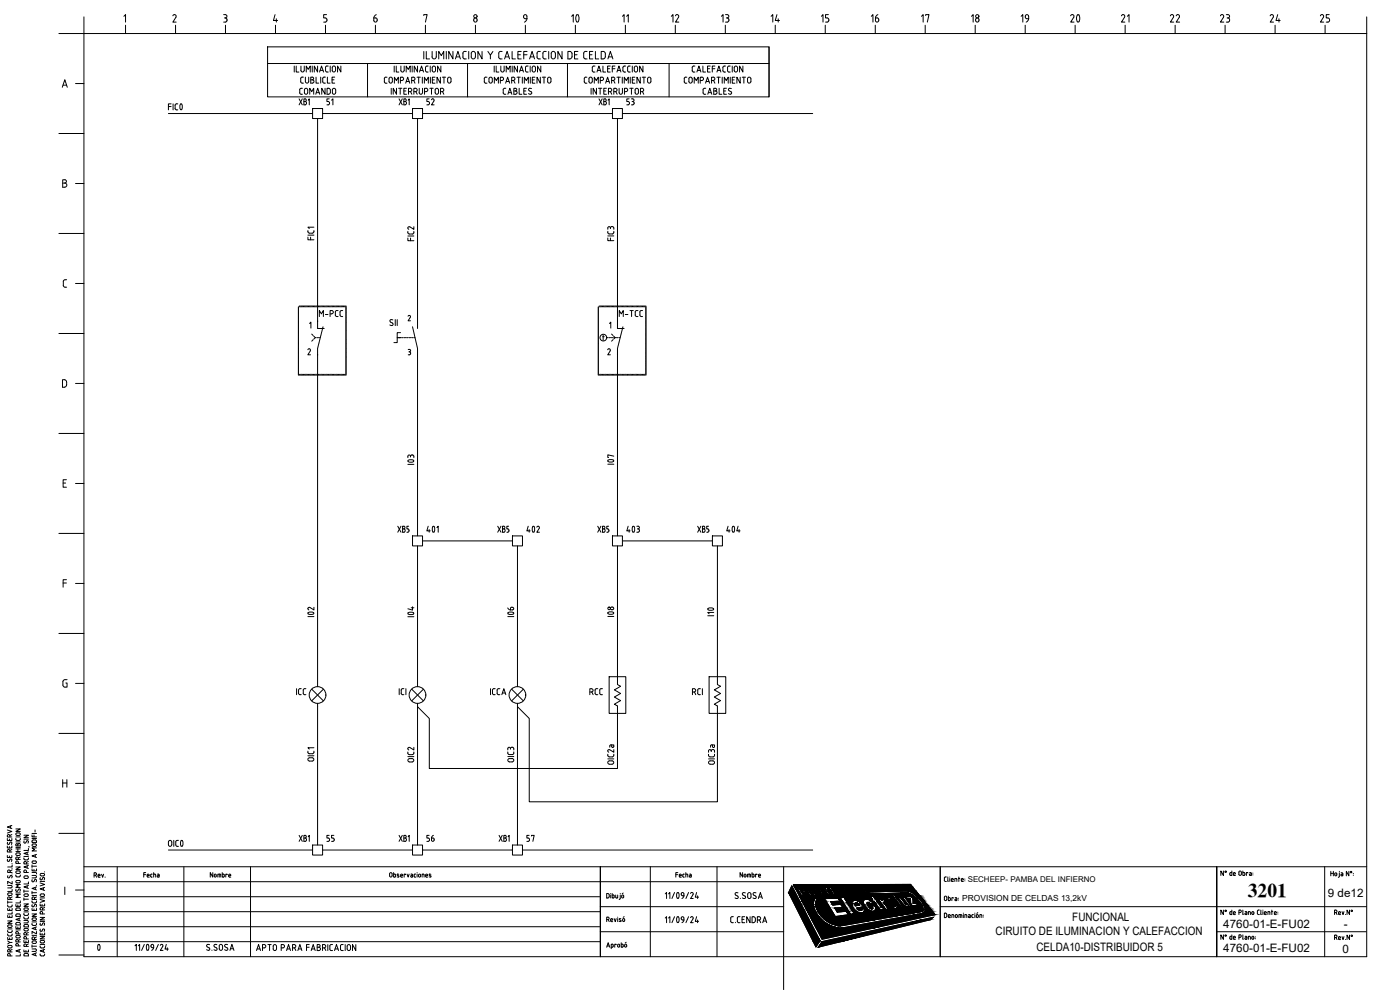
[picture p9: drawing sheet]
<svg xmlns="http://www.w3.org/2000/svg" width="420mm" height="297mm" viewBox="0 0 420 297" stroke-linecap="round" stroke-linejoin="round" font-family="sans-serif">
<defs><g id="words">
<g font-size="7.9">
<text x="168.6" y="8.8">10</text>
<text x="318.9" y="8.8">20</text>
</g>
<g font-size="7.1">
<text x="126.3" y="142.5" transform="rotate(-90 126.3 142.5)">I03</text>
<text x="186.3" y="142.5" transform="rotate(-90 186.3 142.5)">I07</text>
<text x="96.3" y="188" transform="rotate(-90 96.3 188)">I02</text>
<text x="126.3" y="188.4" transform="rotate(-90 126.3 188.4)">I04</text>
<text x="156.3" y="188" transform="rotate(-90 156.3 188)">I06</text>
<text x="186.3" y="188" transform="rotate(-90 186.3 188)">I08</text>
<text x="216.3" y="187" transform="rotate(-90 216.3 187)">I10</text>
<text x="25.8" y="287.2">0</text>
</g>
<g font-size="6.6">
<text x="126.3" y="161.6">401</text>
<text x="156.3" y="161.6">402</text>
<text x="186.3" y="161.6">403</text>
<text x="216.3" y="161.6">404</text>
</g>
<text font-size="5.9" x="374.5" y="269.1">3201</text>
<g font-size="5.3">
<text x="111.1" y="7.8">6</text>
<text x="154.9" y="7.8">9</text>
<text x="200.7" y="7.8">12</text>
<text x="215.5" y="7.8">13</text>
<text x="230.4" y="7.8">14</text>
<text x="245.5" y="7.8">15</text>
<text x="260.7" y="7.8">16</text>
<text x="275.5" y="7.8">17</text>
<text x="290.7" y="7.8">18</text>
<text x="305.5" y="7.8">19</text>
<text x="335.5" y="7.8">21</text>
<text x="350.3" y="7.8">22</text>
<text x="365.5" y="7.8">23</text>
<text x="380.3" y="7.8">24</text>
<text x="395.5" y="7.8">25</text>
</g>
<g font-size="4.9">
<text x="189.8" y="7.8" transform="rotate(-90 189.8 7.8)">11</text>
<text x="88.9" y="32.8">XB1</text>
<text x="97.4" y="32.8">51</text>
<text x="118.9" y="32.8">XB1</text>
<text x="127.4" y="32.8">52</text>
<text x="178.9" y="32.8">XB1</text>
<text x="187.3" y="32.8">53</text>
<text x="94.9" y="96.3">M-PCC</text>
<text x="184.9" y="96.3">M-TCC</text>
<text x="118.5" y="160.9">XB5</text>
<text x="148.5" y="160.9">XB5</text>
<text x="178.5" y="160.9">XB5</text>
<text x="208.5" y="160.9">XB5</text>
<text x="176" y="209.5">RCC</text>
<text x="88.9" y="253.6">XB1</text>
<text x="97.4" y="253.6">55</text>
<text x="118.9" y="253.6">XB1</text>
<text x="127.4" y="253.6">56</text>
<text x="148.9" y="253.6">XB1</text>
<text x="157.3" y="253.6">57</text>
</g>
<g font-size="3.5">
<text x="398.5" y="269.1">9 de12</text>
<text x="298.8" y="280.4">CIRUITO DE ILUMINACION Y CALEFACCION</text>
<text x="321.8" y="276.2">FUNCIONAL</text>
<text x="367.1" y="278.6">4760-01-E-FU02</text>
<text x="403.3" y="278.6">-</text>
<text x="311.1" y="285.3">CELDA10-DISTRIBUIDOR 5</text>
<text x="367.1" y="285.6">4760-01-E-FU02</text>
<text x="402.9" y="285.9">0</text>
</g>
<text font-size="2.5" x="288.8" y="270.2">PROVISION DE CELDAS 13,2kV</text>
<text font-size="2.4" x="290.4" y="264.7">SECHEEP- PAMBA DEL INFIERNO</text>
</g></defs>
<!-- layer: 0 -->
<g fill="none" stroke="#000" stroke-width=".3">
<path d="M25.2 10.1h385v276.9h-385zM50.5 32h.9M51.4 31.2h-.9v1.8M51.9 31.2v1.8M53.4 31.2l-.8 .2-.1 1.1 .3 .4 .6 .1M54.2 31.2a1.01 1.01 0 0 1 0 1.7l-.2-.9zM93.8 32.6h3v3h-3zM95.3 35.6v56.5M123.8 32.6h3v3h-3zM125.3 35.6v63M183.8 32.6h3v3h-3zM185.3 35.6v56.5"/>
<path d="M95.3 96.5v2.1h2M96.9 98.1l-1.6 6.4v101.5M117.9 96a.46 .46 0 0 0-.7-.1 .46 .46 0 0 0 0 .7l.6 .4a.49 .49 0 0 1-.1 .7 .49 .49 0 0 1-.7-.2M118.6 95.9v1.8M119.2 95.9v1.8M120.2 99.8h-1v3h-1M122.5 94.9l.3-.3 .3 .2-.6 1.5h.7M123.8 98.1l1.5 6.4v56.3M185.3 96.5v2.1h2M186.9 98.1l-1.6 6.4v56.3M95.3 106.6h.1M119.2 101.3h1"/>
<path d="M122.5 104.8l.7 .2v.4l-.3 .2M122.7 105.6h.2M122.9 105.5l.3 .2v.6l-.7 .2M180.8 101h.5M181 100.5v1.6M185.3 106.6h.1M123.8 160.8h3v3h-3zM125.3 163.8v42.2M126.8 162.3h27M153.8 160.8h3v3h-3zM155.3 163.8v42.2M183.8 160.8h3v3h-3z"/>
<path d="M185.3 163.8v41.6l.9 .5-1.8 1.1 1.8 1.1-1.8 1 1.8 1.1-1.8 1.1 .9 .5v18.8h-56.5v-15l-3.5-3.6v41.5M186.8 162.3h27M213.8 160.8h3v3h-3zM215.3 163.8v41.6l.9 .5-1.8 1.1 1.8 1.1-1.8 1 1.8 1.1-1.8 1.1 .9 .5v28.8h-56.5v-25l-3.5-3.6v41.5M89 206.6v1.8M90.4 206.6l-.7 .2-.1 1.2 .2 .4h.6M91.8 206.6l-.7 .2-.1 1.2 .2 .4h.6M93.5 206.8l3.6 3.5M95.3 211v42.5M97.1 206.8l-3.6 3.5M119.8 206.6v1.8M121.2 206.6l-.7 .2-.1 1.2 .2 .4h.6"/>
<path d="M121.8 206.6v1.8M123.5 206.8l3.6 3.5M125.3 211v1M127.1 206.8l-3.6 3.5M147.2 206.6v1.8M148.6 206.6l-.8 .2v1.2l.2 .4h.6M149.2 208l.4 .4M149.2 207.1v.9M149.6 206.6l-.4 .5M149.6 208.4h.4M149.6 206.6h.4M150.6 208.4l.6-1.8 .6 1.8"/>
<path d="M150.8 207.9h.8M153.5 206.8l3.6 3.5M155.3 211v1M157.1 206.8l-3.6 3.5M182.8 203h5v11h-5zM207.8 207.6h.5a.5 .5 0 0 0 .5-.5 .5 .5 0 0 0-.5-.5h-.5v1.8M208.4 207.6l.4 .8M210.2 206.6l-.8 .2v1.2l.2 .4h.6M210.8 206.6v1.8M212.8 203h5v11h-5zM50.6 252.4a.5 .5 0 0 1 .6-.2 .5 .5 0 0 1 .3 .4v.8a.5 .5 0 0 1-.5 .5 .5 .5 0 0 1-.5-.4zM52.2 252.1v1.8"/>
<path d="M53.6 252.1l-.6 .1-.3 .4 .1 1.1 .8 .2M54.7 252.2h-.1a1.01 1.01 0 0 0 0 1.7l.1-.1M54.7 252.2l.2 .8-.2 .8M93.8 253.5h3v3h-3zM123.8 253.5h3v3h-3zM153.8 253.5h3v3h-3zM25.2 260.1h385M25.2 264.5h210M25.2 278.1h155M25.2 273.5h155M25.2 269.1h155M35.2 260.1v26.9"/>
<path d="M55.2 260.1v26.9M75.2 260.1v26.9M180.2 272h55M180.2 279.6h55M195.2 260.1v26.9M215.2 260.1v26.9M235.2 260.1v36.9M237.6 265.8l8.5 16.4-1.2 1.9-8.2-16.3zM238.1 265.5l35.2-.1 7.3 9-33.9 7.4zM239.3 266.4h1.4a.86 .86 0 0 1 .8 .5 .86 .86 0 0 1-.2 .9h-.7l.6 1.1h-.6zM240.1 266.7l.6 .1 .2 .6-.4 .1zM241.7 266.4l1.8 .1 .4 .4v.7l1.1 1.2h-.6l-.7-1h-.6l.6 1-.5 .1z"/>
<path d="M243.4 267.1l-.2 .3M243.4 267.1l-.3-.4h-.7l.5 .7h.3M244.7 266.2a1.97 1.97 0 0 1 2 2.4 1.9 1.9 0 0 1-2.1-2.1zM245.1 266.7a1.5 1.5 0 0 1 1.1 1.7l-.9-.9zM246.4 266.3l.6-.1 .9 .8-.1-.8h.5l.1 1.3 .7 1.1h-.6l-.5-.9zM247.5 269.6l3.9-.2 .7 1-2.8 .1 .6 1 2.4-.1 .6 .9-2.4 .2 .8 1.2 2.6-.3 .7 1.1-3.9 .5zM248.7 266.2l1.4-.1 .3 .5h-.8l.3 .5h.7l.3 .4h-.7l.4 .6h.8l.2 .4h-1.3zM251.9 277.8h.1M252.2 269.4l1.1-.1 3.2 4.9-1.2 .2zM252.5 266.6l.1 .2-.4 .1-.4-.4a1.55 1.55 0 0 0 1 1.5l-.1-.4a.47 .47 0 0 1 .6 .3 .47 .47 0 0 1-.3 .6l-.5-.1-.8-.7a1.17 1.17 0 0 1-.3-1.6l1.1 .5M254.5 266.8v-.1a.81 .81 0 0 0-.6-.6 .81 .81 0 0 0-.8 .2l.5 1.3a1.19 1.19 0 0 0 1.5 .7v-.7M254.5 266.8h-.3l-.5-.3a1.55 1.55 0 0 0 1.1 1.5l-.1-.4 .3-.1"/>
<path d="M254.6 266.1h.5l1.4 2.1h-.5zM255 267.5l.1 .1M256 270.3a2.66 2.66 0 0 1 3.2 1.8l-2 .3 .1 .2a.9 .9 0 0 0 1.3 .4v-.3l.8-.1a1.21 1.21 0 0 1-.6 1.4 1.21 1.21 0 0 1-1.5-.4 2.4 2.4 0 0 1-1.3-3.3zM256.2 266.1a1.65 1.65 0 0 1 1.7 2.2 1.79 1.79 0 0 1-1.7-2.2zM256.5 266.4a1.39 1.39 0 0 1 1 1.5l-.7-.6zM256.7 271h.7l.5 .6-1.2 .2zM257.7 266.1h.4l1.2 1.1-.7-1.1h.4l1.3 1.9-.3 .1-1.3-1.1 .8 1.1-.4 .1zM259.4 269.9a2.29 2.29 0 0 1 2.8 1.1l-1 .2a.48 .48 0 0 0-.5-.4 .48 .48 0 0 0-.5 .2l.7 1.2a.55 .55 0 0 0 .4 .4 .55 .55 0 0 0 .6-.2l-.2-.6 .9-.1a1.11 1.11 0 0 1-.1 1.6 1.11 1.11 0 0 1-1.6-.2 2.79 2.79 0 0 1-1.7-3zM263.7 272.5l.6 .5h.7M263.8 272.6l-1.5-2.1h-.4l-.4-.6h.4l-.7-.9 .9-.1 .6 .9h.5l.4 .6h-.4l1.2 1.7 .6 .2 .5 .7-.6 .1M265.8 270.5l-.4 .1-.1 .4 1.3 1.8-.8 .1-2.2-3.2h.8l.3 .3 .4-.5 .7 1M266.4 269.5a2.61 2.61 0 0 1 3 2.1 .84 .84 0 0 1-.5 1 .84 .84 0 0 1-1-.3 2.48 2.48 0 0 1-1.5-2.8z"/>
<path d="M267.6 268.4l.7-.1 2.8 3.9-.6 .1zM267.7 271.5l.3 .3a.48 .48 0 0 0 .7 0 .48 .48 0 0 0-.1-.8l-.2-.4-.6-.4a.55 .55 0 0 0-.8-.2 .55 .55 0 0 0-.2 .8l.9 .7M269 272.7l.8-.1 .3 .4h-.7l1.1 .4 .5 .6-.2 .4-.7-.1-.4-.5 .3-.1 .3 .3 .1-.1-.9-.4-.5-.6zM269.5 269.2h.7l1.4 1.9 .6 .3 .1-.3-1.5-1.9 .7-.1 2 2.8-.6 .1-.3-.4v.3a.91 .91 0 0 1-1.4-.4zM269.5 272.5h.1M271 274.1l.5 .2h-.2zM271.7 272.5l.4 .3-.1 .3h-.3l-.4-.6h.4M271.8 269.1l1.7-.1 .5 .5 .1 1.6 .9-.1 .5 .6-1.6 .3-.6-.8-.1-1.5-.9 .1zM272.2 273.4h.2M272.5 273.1l.8 .9-.4 .1-.5-.6M272.6 273.2l-.2-.1v-.3a.92 .92 0 0 0-1.4-.4l1.2 1.8 .4-.1-.5-.7h.1M272.7 272.1h.4l1.1 1.4 .5-.1 .2 .3-.8 .1z"/>
<path d="M273.1 273.7l.5 .2-.2 .1zM274.8 273.4l.5 .2zM276.7 274.1a1.38 1.38 0 0 0 .6-2.4 8.3 8.3 0 0 0-5.1-4.4l-11.7 .4 .3 .6 11.4-.5a7.2 7.2 0 0 1 4.8 5.3l-.6 .4-24.5 4.3M276.7 274.1l-23.2 4.2a8.6 8.6 0 0 1-9.4-7l.1-.7 .6-1.3 .5 .2a4.5 4.5 0 0 0 1.5 5.7 8 8 0 0 0 5.1 2.6M282.2 272h127.9M282.2 260.1v26.9M365.1 279.6h45M397.6 260.1v26.9M25.2 282.5h155M180.2 287v-26.9v26.9M246.7 282.5l33.4-7.3-.8 .7-33.7 8.3zM365.2 287v-26.9v26.9"/>
<circle cx="181.1" cy="101.3" r="1.01"/>
<circle cx="95.3" cy="208.5" r="2.51"/>
<circle cx="125.3" cy="208.5" r="2.51"/>
<circle cx="155.3" cy="208.5" r="2.51"/>
</g>
<!-- layer: AUXILIAR -->
<g fill="none" stroke="#000" stroke-width=".3">
<path d="M50.5 34.1h43.3M96.8 34.1h27M126.8 34.1h57M186.8 34.1h57.1M89.6 99.8h.1M89.6 99.6h.1M89.6 99.3h.1M89.6 99.1h.1M89.6 98.8h.1M89.6 98.6h.1M89.6 98.3h.1M89.6 98.1h.1"/>
<path d="M89.6 97.8h.1M89.6 97.6h.1M89.6 97.3h.1M89.6 97.1h.1M89.6 96.8h.1M89.6 96.6h.1M89.6 96.3h.1M89.6 96.1h.1M89.6 95.8h.1M89.6 95.6h.1M89.6 95.3h.1M89.6 95.1h.1"/>
<path d="M89.6 94.8h.1M89.6 94.6h.1M89.6 94.3h.1M89.6 94.1h.1M89.6 93.8h.1M89.6 93.6h.1M89.6 93.3h.1M89.6 93.1h.1M89.6 92.8h.1M89.6 92.6h.1M89.6 92.3h.1M89.6 92.1h.1"/>
<path d="M89.8 92.1h.1M90.1 92.1h.1M90.3 92.1h.1M90.6 92.1h.1M90.8 92.1h.1M91.1 92.1h.1M91.3 92.1h.1M91.6 92.1h.1M91.8 92.1h.1M92.1 92.1h.1M92.3 92.1h.1M92.6 92.1h.1"/>
<path d="M92.8 92.1h.1M93.1 92.1h.1M103.8 98.1h.1M103.8 98.3h.1M103.8 98.6h.1M103.8 98.8h.1M103.8 99.1h.1M103.8 99.3h.1M103.8 99.6h.1M103.8 99.8h.1M179.6 99.8h.1M179.6 99.6h.1"/>
<path d="M179.6 99.3h.1M179.6 99.1h.1M179.6 98.8h.1M179.6 98.6h.1M179.6 98.3h.1M179.6 98.1h.1M179.6 97.8h.1M179.6 97.6h.1M179.6 97.3h.1M179.6 97.1h.1M179.6 96.8h.1M179.6 96.6h.1"/>
<path d="M179.6 96.3h.1M179.6 96.1h.1M179.6 95.8h.1M179.6 95.6h.1M179.6 95.3h.1M179.6 95.1h.1M179.6 94.8h.1M179.6 94.6h.1M179.6 94.3h.1M179.6 94.1h.1M179.6 93.8h.1M179.6 93.6h.1"/>
<path d="M179.6 93.3h.1M179.6 93.1h.1M179.6 92.8h.1M179.6 92.6h.1M179.6 92.3h.1M179.6 92.1h.1M179.8 92.1h.1M180.1 92.1h.1M180.3 92.1h.1M180.6 92.1h.1M180.8 92.1h.1M181.1 92.1h.1"/>
<path d="M181.3 92.1h.1M181.6 92.1h.1M181.8 92.1h.1M182.1 92.1h.1M182.3 92.1h.1M182.6 92.1h.1M182.8 92.1h.1M183.1 92.1h.1M193.8 98.1h.1M193.8 98.3h.1M193.8 98.6h.1M193.8 98.8h.1"/>
<path d="M193.8 99.1h.1M193.8 99.3h.1M193.8 99.6h.1M193.8 99.8h.1M89.6 112.6h.1M89.6 112.3h.1M89.6 112.1h.1M89.6 111.8h.1M89.6 111.6h.1M89.6 111.3h.1M89.6 111.1h.1M89.6 110.8h.1"/>
<path d="M89.6 110.6h.1M89.6 110.3h.1M89.6 110.1h.1M89.6 109.8h.1M89.6 109.6h.1M89.6 109.3h.1M89.6 109.1h.1M89.6 108.8h.1M89.6 108.6h.1M89.6 108.3h.1M89.6 108.1h.1M89.6 107.8h.1"/>
<path d="M89.6 107.6h.1M89.6 107.3h.1M89.6 107.1h.1M89.6 106.8h.1M89.6 106.6h.1M89.6 106.3h.1M89.6 106.1h.1M89.6 105.8h.1M89.6 105.6h.1M89.6 105.3h.1M89.6 105.1h.1M89.6 104.8h.1"/>
<path d="M89.6 104.6h.1M89.6 104.3h.1M89.6 104.1h.1M89.6 103.8h.1M89.6 103.6h.1M89.6 103.3h.1M89.6 103.1h.1M89.6 102.8h.1M89.6 102.6h.1M89.6 102.3h.1M89.6 102.1h.1M89.6 101.8h.1"/>
<path d="M89.6 101.6h.1M89.6 101.3h.1M89.6 101.1h.1M89.6 100.8h.1M89.6 100.6h.1M89.6 100.3h.1M89.6 100.1h.1M89.8 112.6h.1M90.1 112.6h.1M90.3 112.6h.1M90.6 112.6h.1M90.8 112.6h.1"/>
<path d="M91.1 112.6h.1M91.3 112.6h.1M91.6 112.6h.1M91.8 112.6h.1M92.1 112.6h.1M92.3 112.6h.1M92.6 112.6h.1M92.8 112.6h.1M93.1 112.6h.1M93.3 112.6h.1M93.6 112.6h.1M93.8 112.6h.1"/>
<path d="M94.1 112.6h.1M94.3 112.6h.1M94.6 112.6h.1M94.8 112.6h.1M95.1 112.6h.1M95.3 112.6h.1M95.6 112.6h.1M95.8 112.6h.1M96.1 112.6h.1M96.3 112.6h.1M96.6 112.6h.1M96.8 112.6h.1"/>
<path d="M97.1 112.6h.1M97.3 112.6h.1M97.6 112.6h.1M97.8 112.6h.1M98.1 112.6h.1M98.3 112.6h.1M98.6 112.6h.1M98.8 112.6h.1M99.1 112.6h.1M99.3 112.6h.1M99.6 112.6h.1M99.8 112.6h.1"/>
<path d="M100.1 112.6h.1M100.3 112.6h.1M100.6 112.6h.1M100.8 112.6h.1M101.1 112.6h.1M101.3 112.6h.1M101.6 112.6h.1M101.8 112.6h.1M102.1 112.6h.1M102.3 112.6h.1M102.6 112.6h.1M102.8 112.6h.1"/>
<path d="M103.1 112.6h.1M103.3 112.6h.1M103.6 112.6h.1M103.8 100.1h.1M103.8 100.3h.1M103.8 100.6h.1M103.8 100.8h.1M103.8 101.1h.1M103.8 101.3h.1M103.8 101.6h.1M103.8 101.8h.1M103.8 102.1h.1"/>
<path d="M103.8 102.3h.1M103.8 102.6h.1M103.8 102.8h.1M103.8 103.1h.1M103.8 103.3h.1M103.8 103.6h.1M103.8 103.8h.1M103.8 104.1h.1M103.8 104.3h.1M103.8 104.6h.1M103.8 104.8h.1M103.8 105.1h.1"/>
<path d="M103.8 105.3h.1M103.8 105.6h.1M103.8 105.8h.1M103.8 106.1h.1M103.8 106.3h.1M103.8 106.6h.1M103.8 106.8h.1M103.8 107.1h.1M103.8 107.3h.1M103.8 107.6h.1M103.8 107.8h.1M103.8 108.1h.1"/>
<path d="M103.8 108.3h.1M103.8 108.6h.1M103.8 108.8h.1M103.8 109.1h.1M103.8 109.3h.1M103.8 109.6h.1M103.8 109.8h.1M103.8 110.1h.1M103.8 110.3h.1M103.8 110.6h.1M103.8 110.8h.1M103.8 111.1h.1"/>
<path d="M103.8 111.3h.1M103.8 111.6h.1M103.8 111.8h.1M103.8 112.1h.1M103.8 112.3h.1M103.8 112.6h.1M179.6 112.6h.1M179.6 112.3h.1M179.6 112.1h.1M179.6 111.8h.1M179.6 111.6h.1M179.6 111.3h.1"/>
<path d="M179.6 111.1h.1M179.6 110.8h.1M179.6 110.6h.1M179.6 110.3h.1M179.6 110.1h.1M179.6 109.8h.1M179.6 109.6h.1M179.6 109.3h.1M179.6 109.1h.1M179.6 108.8h.1M179.6 108.6h.1M179.6 108.3h.1"/>
<path d="M179.6 108.1h.1M179.6 107.8h.1M179.6 107.6h.1M179.6 107.3h.1M179.6 107.1h.1M179.6 106.8h.1M179.6 106.6h.1M179.6 106.3h.1M179.6 106.1h.1M179.6 105.8h.1M179.6 105.6h.1M179.6 105.3h.1"/>
<path d="M179.6 105.1h.1M179.6 104.8h.1M179.6 104.6h.1M179.6 104.3h.1M179.6 104.1h.1M179.6 103.8h.1M179.6 103.6h.1M179.6 103.3h.1M179.6 103.1h.1M179.6 102.8h.1M179.6 102.6h.1M179.6 102.3h.1"/>
<path d="M179.6 102.1h.1M179.6 101.8h.1M179.6 101.6h.1M179.6 101.3h.1M179.6 101.1h.1M179.6 100.8h.1M179.6 100.6h.1M179.6 100.3h.1M179.6 100.1h.1M179.8 112.6h.1M180.1 112.6h.1M180.3 112.6h.1"/>
<path d="M180.6 112.6h.1M180.8 112.6h.1M181.1 112.6h.1M181.3 112.6h.1M181.6 112.6h.1M181.8 112.6h.1M182.1 112.6h.1M182.3 112.6h.1M182.6 112.6h.1M182.8 112.6h.1M183.1 112.6h.1M183.3 112.6h.1"/>
<path d="M183.6 112.6h.1M183.8 112.6h.1M184.1 112.6h.1M184.3 112.6h.1M184.6 112.6h.1M184.8 112.6h.1M185.1 112.6h.1M185.3 112.6h.1M185.6 112.6h.1M185.8 112.6h.1M186.1 112.6h.1M186.3 112.6h.1"/>
<path d="M186.6 112.6h.1M186.8 112.6h.1M187.1 112.6h.1M187.3 112.6h.1M187.6 112.6h.1M187.8 112.6h.1M188.1 112.6h.1M188.3 112.6h.1M188.6 112.6h.1M188.8 112.6h.1M189.1 112.6h.1M189.3 112.6h.1"/>
<path d="M189.6 112.6h.1M189.8 112.6h.1M190.1 112.6h.1M190.3 112.6h.1M190.6 112.6h.1M190.8 112.6h.1M191.1 112.6h.1M191.3 112.6h.1M191.6 112.6h.1M191.8 112.6h.1M192.1 112.6h.1M192.3 112.6h.1"/>
<path d="M192.6 112.6h.1M192.8 112.6h.1M193.1 112.6h.1M193.3 112.6h.1M193.6 112.6h.1M193.8 100.1h.1M193.8 100.3h.1M193.8 100.6h.1M193.8 100.8h.1M193.8 101.1h.1M193.8 101.3h.1M193.8 101.6h.1"/>
<path d="M193.8 101.8h.1M193.8 102.1h.1M193.8 102.3h.1M193.8 102.6h.1M193.8 102.8h.1M193.8 103.1h.1M193.8 103.3h.1M193.8 103.6h.1M193.8 103.8h.1M193.8 104.1h.1M193.8 104.3h.1M193.8 104.6h.1"/>
<path d="M193.8 104.8h.1M193.8 105.1h.1M193.8 105.3h.1M193.8 105.6h.1M193.8 105.8h.1M193.8 106.1h.1M193.8 106.3h.1M193.8 106.6h.1M193.8 106.8h.1M193.8 107.1h.1M193.8 107.3h.1M193.8 107.6h.1"/>
<path d="M193.8 107.8h.1M193.8 108.1h.1M193.8 108.3h.1M193.8 108.6h.1M193.8 108.8h.1M193.8 109.1h.1M193.8 109.3h.1M193.8 109.6h.1M193.8 109.8h.1M193.8 110.1h.1M193.8 110.3h.1M193.8 110.6h.1"/>
<path d="M193.8 110.8h.1M193.8 111.1h.1M193.8 111.3h.1M193.8 111.6h.1M193.8 111.8h.1M193.8 112.1h.1M193.8 112.3h.1M193.8 112.6h.1M50.5 255h43.3M96.8 255h27M126.8 255h27M156.8 255h87.1"/>
</g>
<!-- layer: TRAZOS -->
<g fill="none" stroke="#000" stroke-width=".3">
<path d="M93.6 100.2l.4 .5M94 101.9l-.4 .5M94.2 100.9l.7 .4M94.6 101.3l-.4 .4M95.1 101.3h.5M95.9 101.3h.2M119.2 101.3h.3M119.8 101.3h.5M120.5 101.3h.5M121.3 101.3h.5M122 101.3h.5M122.8 101.3h.5"/>
<path d="M123.5 101.3h.5M124.2 101.3h.4M182.1 101.3h.4M182.7 101.3h.5M183.5 101.3h.5M183.5 100.2l.5 .5M184 101.9l-.5 .5M184.2 100.9l.4 .4-.4 .4M184.2 101.3h.5M185 101.3h.5M185.7 101.3h.4"/>
</g>
<!-- layer: TEXTO -->
<g fill="none" stroke="#000" stroke-width=".3">
<path d="M88.3 19.8v1.8M88.9 19.8v1.8h.8M90.3 19.8v1.3a.5 .5 0 0 0 .5 .5 .5 .5 0 0 0 .5-.5v-1.3M93.7 19.8v1.8M95.3 19.8v1.8l-1-1.8v1.8M98.5 19.8l-.8 .2v1.1l.2 .4 .6 .1M99.1 19.8v1.8M102.3 19.8v1.8l-1-1.8v1.8M118.3 19.8v1.8M118.9 19.8v1.8h.8M120.3 19.8v1.3M121.3 19.8v1.3a.5 .5 0 0 1-.5 .5 .5 .5 0 0 1-.5-.5"/>
<path d="M123.7 19.8v1.8M125.3 19.8v1.8l-1-1.8v1.8M128.5 19.8l-.6 .1-.2 .4 .1 1.1 .7 .2M129.1 19.8v1.8M132.3 19.8v1.8l-1-1.8v1.8M148.3 19.8v1.8M148.9 19.8v1.8h.8M150.3 19.8v1.3a.5 .5 0 0 0 .5 .5 .5 .5 0 0 0 .5-.5v-1.3M153.7 19.8v1.8M155.3 19.8v1.8l-1-1.8v1.8M158.5 19.8l-.7 .2-.1 1.2 .2 .4h.6M159.1 19.8v1.8"/>
<path d="M162.3 19.8v1.8l-1-1.8v1.8M178.6 19.8l-.8 .2-.1 1.2 .3 .4h.6M181 19.8v1.8h.8M183.2 19.8h-.8v1.8h.8M184.6 19.8h-.9v1.8M187.7 19.8l-.5 .1-.3 .4 .1 1.1 .7 .2M189.1 19.8l-.5 .1-.3 .4M189.8 19.8v1.8M193 19.8v1.8l-1-1.8v1.8M208.6 19.8l-.8 .2-.1 1.2 .3 .4h.6M210.9 19.8v1.8h.9M213.1 19.8h-.8v1.8h.8"/>
<path d="M214.5 19.8h-.7v1.8M217.4 19.8l-.5 .5M217.4 19.8h.3M219.2 19.8l-.8 .2-.1 1.2 .3 .4h.6M219.8 19.8v1.8M222.9 19.8v1.8l-.9-1.8v1.8M90.2 24.5l.3 .4h.6M90.8 26.5l-.8 .2v1.1M91.1 23.1l-.8 .2v1.2M91.4 27.8v-.8a.5 .5 0 0 1 .5-.5 .5 .5 0 0 1 .5 .5v.8M91.7 23.1v1.3a.5 .5 0 0 0 .4 .5 .5 .5 0 0 0 .5-.5v-1.3M91.9 21.6v-1.8l.6 1 .6-1v1.8"/>
<path d="M93 28.3v-1.8l.6 1 .5-1v1.8M93.3 23.1l.8 .2v.4l-.4 .2a.51 .51 0 0 1 .5 .5 .51 .51 0 0 1-.5 .5h-.4zM93.3 23.9h.4M94.8 28.3l.6-1.8 .5 1.8M94.8 23.1v1.8h.9M95.9 21.6l.6-1.8 .6 1.8M96.1 21.1h.8M96.2 23.1v1.8M96.8 24.5l.3 .4h.6M97.6 26.5v1.8l-1-1.8v1.8M97.7 23.1l-.8 .2v1.2M98.3 23.1v1.8h.8"/>
<path d="M99.1 27.7v-.9l-1-.3v1.8M99.7 23.9h.5M99.7 27a.5 .5 0 0 1 .5-.5 .5 .5 0 0 1 .5 .5l.1 .8M99.8 27v.8M99.8 20a.5 .5 0 0 1 .5-.2 .5 .5 0 0 1 .4 .5v.8a.49 .49 0 0 1-.5 .5 .49 .49 0 0 1-.5-.5zM100.5 23.1h-.8v1.8h.8M115.3 24.5l.3 .4 .6 .1M115.4 23.6v.9M115.8 23.1l-.5 .5M115.8 23.2h.4M116.8 23.4a.5 .5 0 0 1 .6-.2 .5 .5 0 0 1 .4 .4v.8a.5 .5 0 0 1-.5 .5 .5 .5 0 0 1-.5-.4zM117.4 26.5v1.8"/>
<path d="M118.4 25v-1.8l.6 1 .5-1v1.8M119 26.5v1.8l-1-1.8v1.8M119.6 26.5h1M120.1 26.5v1.8M120.6 23.1a.5 .5 0 0 1 .5 .5 .5 .5 0 0 1-.5 .5l-.4 .1M120.7 23.2h-.5v1.8M121.8 25l.6-1.8 .6 1.8M121.9 21.6v-1.8l.6 1 .6-1v1.8M121.9 24.5h.9M122 26.5h-.8v1.8h.8M123.1 27.5a.5 .5 0 0 0 .5-.5 .5 .5 0 0 0-.5-.5h-.5v1.8M124 23.1a.5 .5 0 0 1 .5 .5 .5 .5 0 0 1-.5 .5l-.5 .1"/>
<path d="M124.1 23.2h-.6v1.8M124.2 24.2l.3 .8M124.7 27.5a.5 .5 0 0 0 .5-.5 .5 .5 0 0 0-.5-.5h-.5v1.8M125.2 23.2h1M125.6 23.2v1.8M125.8 26.5v1.3M125.9 21.6l.6-1.8 .6 1.8M126.1 21.1h.8M126.7 23.2v1.8M126.8 26.5v1.3M127.4 25v-1.8l.6 1 .5-1v1.8M127.9 27.5a.5 .5 0 0 0 .5-.5 .5 .5 0 0 0-.5-.5h-.5v1.8"/>
<path d="M129 26.5h1M129.2 23.2v1.8M129.5 26.5v1.8M129.8 24h.5M129.8 20.1a.5 .5 0 0 1 .5-.3 .5 .5 0 0 1 .4 .5v.8a.5 .5 0 0 1-.5 .5 .5 .5 0 0 1-.5-.5zM130.6 23.2h-.8v1.8h.8M130.6 27.8v-.8a.5 .5 0 0 1 .5-.5 .5 .5 0 0 1 .5 .5v.8M132.2 23.2v1.8l-1.1-1.8v1.8M132.7 27.5a.5 .5 0 0 0 .5-.5 .5 .5 0 0 0-.5-.5h-.5v1.8M132.8 23.2h1M133.2 23.2v1.8M134.4 23.4a.5 .5 0 0 1 .6-.2 .5 .5 0 0 1 .3 .4v.8a.5 .5 0 0 1-.5 .5 .5 .5 0 0 1-.5-.4z"/>
<path d="M145.8 23.1l-.4 .3-.1 1.1 .3 .4 .6 .1M145.8 23.2h.4M146.8 23.4a.5 .5 0 0 1 .6-.2 .5 .5 0 0 1 .3 .4v.8a.5 .5 0 0 1-.4 .5 .5 .5 0 0 1-.6-.4zM148.4 25v-1.8l.5 1 .7-1v1.8M150.6 23.1a.5 .5 0 0 1 .5 .5 .5 .5 0 0 1-.5 .5l-.4 .1M150.6 23.2h-.4v1.8M151.7 25l.7-1.8 .6 1.8M151.8 26.5l-.7 .2-.1 1.1 .2 .4 .6 .1M151.9 21.6v-1.8l.6 1 .6-1v1.8M151.9 24.5h.9M152.4 28.3l.6-1.8 .6 1.8M152.6 27.8h.8"/>
<path d="M154 23.1a.5 .5 0 0 1 .5 .5 .5 .5 0 0 1-.5 .5l-.4 .1M154.1 23.2h-.5v1.8M154.2 24.2l.4 .8M154.7 27.3l.3-.2v-.4l-.8-.2v1.8h.5a.5 .5 0 0 0 .5-.5 .5 .5 0 0 0-.5-.5h-.5M155.2 23.2h.9M155.7 23.2v1.8M155.8 26.5v1.8h.8M155.9 21.6l.6-1.8 .6 1.8M156.1 21.1h.8M156.8 23.2v1.8M157.2 27.3h.6M157.4 25v-1.8l.5 1 .7-1v1.8"/>
<path d="M158 26.5h-.8v1.8h.8M159.2 23.2v1.8M159.5 26.6a.46 .46 0 0 0-.7-.1 .46 .46 0 0 0 0 .7l.6 .3a.5 .5 0 0 1 0 .8 .5 .5 0 0 1-.8-.2M159.7 24h.7M159.8 20.1a.5 .5 0 0 1 .5-.3 .5 .5 0 0 1 .4 .5v.8a.5 .5 0 0 1-.5 .5 .5 .5 0 0 1-.5-.5zM160.5 23.2h-.8v1.8h.8M162.2 23.2v1.8l-1-1.8v1.8M162.8 23.2h.9M163.3 23.2v1.8M164.3 23.6a.5 .5 0 0 1 .5-.5 .5 .5 0 0 1 .5 .5l.1 .9a.51 .51 0 0 1-.6 .4 .51 .51 0 0 1-.5-.5M164.4 23.7v.8M175.8 23.1l-.4 .3-.1 1.1 .3 .4 .5 .1"/>
<path d="M175.8 23.2h.3M176.8 23.4a.5 .5 0 0 1 .6-.2 .5 .5 0 0 1 .3 .4v.8a.49 .49 0 0 1-.4 .5 .49 .49 0 0 1-.5-.4zM177.4 26.5v1.8M178.4 25v-1.8l.5 1 .7-1v1.8M179 26.5v1.8l-1-1.8v1.8M179.2 21.6l.5-1.8 .7 1.8M179.3 21.1h.9M179.6 26.5h1M180.1 26.5v1.8M180.6 23.1a.5 .5 0 0 1 .5 .5 .5 .5 0 0 1-.5 .5l-.5 .1M180.7 23.2h-.6v1.8M181.8 25l.6-1.8 .5 1.8"/>
<path d="M181.9 24.5h.9M182 26.5h-.8v1.8h.8M182.4 20.6h.5M183.1 26.5a.5 .5 0 0 1 .5 .5 .5 .5 0 0 1-.5 .5M183.1 26.5h-.5v1.8M183.7 20.6h.9M184 23.1a.5 .5 0 0 1 .5 .5 .5 .5 0 0 1-.5 .5l-.4 .1M184 23.2h-.4v1.8M184.2 24.2l.4 .8M184.7 27.5a.5 .5 0 0 0 .5-.5 .5 .5 0 0 0-.5-.5h-.5v1.8M185.1 21.6l.7-1.8 .6 1.8M185.1 23.2h1.1"/>
<path d="M185.3 21.1h.9M185.7 23.2v1.8M185.8 26.5v1.3M186.8 23.2v1.8M186.8 26.5v1.3M187.3 25v-1.8l.7 1 .6-1v1.8M187.9 27.5a.5 .5 0 0 0 .5-.5 .5 .5 0 0 0-.5-.5h-.5v1.8M188.3 21.2l.3 .4h.5M188.4 20.3v.9M189 26.5h1M189.1 23.2v1.8M189.5 26.5v1.8"/>
<path d="M189.8 24h.6M190.4 20.1a.5 .5 0 0 1 .6-.3 .5 .5 0 0 1 .3 .5v.8a.5 .5 0 0 1-.4 .5 .5 .5 0 0 1-.5-.5zM190.5 23.2h-.7v1.8h.7M190.6 27.8v-.8a.5 .5 0 0 1 .5-.5 .5 .5 0 0 1 .5 .5v.8M192.2 23.2v1.8l-1-1.8v1.8M192.7 27.5a.5 .5 0 0 0 .5-.5 .5 .5 0 0 0-.5-.5h-.5v1.8M192.7 23.2h1.1M193.3 23.2v1.8M194.4 23.4a.5 .5 0 0 1 .6-.2 .5 .5 0 0 1 .3 .4v.8a.5 .5 0 0 1-.4 .5 .5 .5 0 0 1-.5-.4zM205.8 23.1l-.4 .3-.1 1.1 .3 .4 .5 .1M205.8 23.2h.3M206.7 23.6a.5 .5 0 0 1 .5-.5 .5 .5 0 0 1 .5 .5l.1 .9a.51 .51 0 0 1-.6 .4 .51 .51 0 0 1-.5-.5"/>
<path d="M206.8 23.7v.8M208.3 25v-1.8l.7 1 .6-1v1.8M209.1 21.6l.7-1.8 .6 1.8M209.3 21.1h.9M210.1 24.2h.6M210.6 23.1a.5 .5 0 0 1 .5 .5 .5 .5 0 0 1-.5 .5M210.7 23.2h-.6v1.8M211.8 25l.5-1.8 .7 1.8M211.8 26.5l-.7 .2-.1 1.1 .2 .4 .6 .1M211.9 24.5h.9M212.3 20.6h.7M212.4 28.3l.6-1.8 .6 1.8"/>
<path d="M212.6 27.8h.8M213.8 20.6h.7M214 23.1a.5 .5 0 0 1 .5 .5 .5 .5 0 0 1-.5 .5l-.4 .1M214.1 23.2h-.5v1.8M214.1 24.2l.4 .8M214.7 27.3l.3-.2v-.4l-.8-.2v1.8h.5a.5 .5 0 0 0 .5-.5 .5 .5 0 0 0-.5-.5h-.5M215.2 21.6l.6-1.8 .5 1.8M215.2 23.2h1M215.3 21.1h.9M215.6 23.2v1.8M215.8 26.5v1.8h.8M216.7 23.2v1.8"/>
<path d="M216.9 21.2l.5 .4M217 20.3v.9M217.2 27.3h.6M217.4 25v-1.8l.6 1 .5-1v1.8M217.4 21.6h.3M218 26.5h-.8v1.8h.8M218.6 28.1l.6 .2M219.2 23.2v1.8M219.5 26.6a.46 .46 0 0 0-.7-.1 .46 .46 0 0 0 0 .7l.8 .6-.4 .5M219.8 24h.5M220.4 20.1a.5 .5 0 0 1 .6-.3 .5 .5 0 0 1 .3 .5v.8a.5 .5 0 0 1-.5 .5 .5 .5 0 0 1-.5-.5zM220.6 23.2h-.8v1.8h.8"/>
<path d="M222.1 23.2v1.8l-1-1.8v1.8M222.8 23.2h1M223.2 23.2v1.8M225.3 23.6a.5 .5 0 0 0-.5-.5 .5 .5 0 0 0-.5 .5v.9a.5 .5 0 0 0 .5 .4 .5 .5 0 0 0 .5-.5M225.4 23.7v.8M92.4 71.1v.9h1.8M92.4 70.6h1.8M92.4 69.2v.3M93.2 71.1v.9M94.2 69.2v.5l-.4 .2-.9 .1-.5-.5M94.2 68.2h-1.8l.4 .4M122.4 71.4v.8h1.8"/>
<path d="M122.4 69.4l.2 .8h1.2M122.4 70.8h1.8M123 68.1l-.5 .1-.1 .4 .3 .2M123.2 71.4v.8M124.2 69.4l-.1 .6-.3 .2M124.2 68v.8l-1.2-.7M182.4 71.4v.8h1.8M182.4 69.4l.1 .6 .4 .2 1.1-.1 .2-.7M182.4 68.4l.4-.4 .4 .4 .2-.4h.4l.4 .4M182.4 70.8h1.8M182.4 68.4v.4M183.2 68.4v.2"/>
<path d="M183.2 71.4v.8M184.2 68.4v.4M92.9 97.1l.4-.4v1.8M182.9 97.1l.4-.4v1.8M92.4 104.9l.4-.3 .4 .5-.8 1.4h.8M182.4 104.9l.4-.3 .3 .3v.4l-.7 1.2h.8M92.4 225.4v.3M92.4 226.8h1.8M92.5 227.6l.4-.2h.8a.5 .5 0 0 1 .5 .5 .5 .5 0 0 1-.5 .5h-.8a.5 .5 0 0 1-.4-.8zM94.2 225.4v.5l-.4 .3-1.2-.1-.2-.4M94.2 224.4h-1.8l.4 .4M122.4 225.6l.2 .7 1.2 .1"/>
<path d="M122.4 227h1.8M122.5 227.9l.4-.3h.8a.51 .51 0 0 1 .5 .5 .51 .51 0 0 1-.5 .5h-.8a.5 .5 0 0 1-.4-.7zM123 224.3l-.5 .1-.1 .4 .3 .2M124.2 225.6l-.1 .6-.3 .2M124.2 224.2v.8l-1.2-.7M152.4 225.6l.1 .6 .4 .2 1.1-.1 .2-.7M152.4 224.6l.4-.4 .4 .4 .2-.3 .4-.1 .4 .4M152.4 227h1.8M152.4 224.6v.4M152.9 227.6a.5 .5 0 0 0-.5 .5 .5 .5 0 0 0 .5 .5h.8a.51 .51 0 0 0 .5-.5 .51 .51 0 0 0-.5-.5M152.9 227.6h.8M153.2 224.6v.2"/>
<path d="M154.2 224.6v.4M182.4 226.3l.1 .6 .4 .2 1.1-.1 .2-.7M182.4 227.7h1.8M182.5 228.5l.4-.2h.8a.51 .51 0 0 1 .5 .5 .51 .51 0 0 1-.5 .5h-.8a.5 .5 0 0 1-.4-.8zM183.6 223.5v.6l.3 .2 .3-.2v-.6h-.8l-.3 .2-.1 .5M184.2 224.9v.8l-1.4-.8-.4 .4 .3 .4M212.6 226.3a.59 .59 0 0 0 .5 .8l1.1-.1 .2-.7M212.6 227.7h1.8M213.4 225.3l-.2-.3h-.4l-.2 .7M213.4 225.3l.2-.3h.6l.2 .7M213.4 225.3v.2M213.8 223.5l.1 .6 .2 .2 .3-.2v-.6h-.8l-.3 .2v.5"/>
<path d="M213.9 228.3a.5 .5 0 0 1 .5 .5 .5 .5 0 0 1-.5 .5M214 228.3h-.9a.5 .5 0 0 0-.5 .5 .5 .5 0 0 0 .5 .5h.9"/>
</g>
<!-- layer: COTAS -->
<g fill="none" stroke="#000" stroke-width=".3">
<path d="M80.3 14.1h150.5v15h-150.5zM80.3 19.1h150.5M110.3 19.1v10M127.2 15.4v2.3M127.9 15.4v2.3h1M129.7 15.4v1.7M130.9 15.4v1.7a.62 .62 0 0 1-.6 .6 .62 .62 0 0 1-.6-.6M131.7 17.7v-2.3l.7 1.3 .8-1.3v2.3M133.9 15.4v2.3M135.9 15.4v2.3l-1.2-2.3v2.3M136.7 17.7l.7-2.3 .8 2.3M136.9 17.1h1.1"/>
<path d="M139.5 15.4l-.3 .1a1.94 1.94 0 0 0-.2 1.9l.9 .3M139.5 15.4h.4M140.3 19.1v10M140.7 15.4v2.3M142.7 16a.62 .62 0 0 0-.7-.6 .62 .62 0 0 0-.6 .6v1.1a.61 .61 0 0 0 .7 .6 .61 .61 0 0 0 .6-.6M142.7 16.1v1M144.7 15.4v2.3l-1.3-2.3v2.3M146.4 15.4l.8 1.2 .7-1.2M147.2 16.6v1.1M150.2 15.4l-.3 .1a1.94 1.94 0 0 0-.2 1.9l1 .3M150.2 15.4h.5M151.4 17.7l.8-2.3 .7 2.3"/>
<path d="M151.7 17.1h1M153.7 15.4v2.3h1M155.4 16.4h.8M156.4 15.4h-1v2.3h1M157.2 16.4h1M158.2 15.4h-1v2.3M158.9 17.7l.8-2.3 .7 2.3M159.2 17.1h1M161.7 15.4l-.3 .1a1.94 1.94 0 0 0-.2 1.9l1 .3M161.7 15.4h.5M162.9 17.1l.3 .5 .7 .1M162.9 16v1.1"/>
<path d="M163.5 15.4l-.6 .6M163.5 15.4h.4M164.7 15.4v2.3M166.7 16a.62 .62 0 0 0-.7-.6 .62 .62 0 0 0-.6 .6v1.1a.61 .61 0 0 0 .7 .6 .61 .61 0 0 0 .6-.6M166.7 16.1v1M168.7 15.4v2.3l-1.3-2.3v2.3M170.3 19.1v10M171 15.4l.6 .4 .1 1.2M171 15.4h-.6v2.3a.95 .95 0 0 0 1.2-.4l.1-.3M172.4 16.4h.8M173.4 15.4h-1v2.3h1M175.7 15.4l-.4 .3-.1 1.4 .3 .5 .7 .1"/>
<path d="M175.7 15.4h.5M176.9 16.4h.8M177.9 15.4h-1v2.3h1M178.7 15.4v2.3h1M181 15.4l.6 .4 .1 1.2M181 15.4h-.6v2.3l.9-.1 .4-.6M182.4 17.7l.8-2.3 .7 2.3M182.6 17.1h1.1M200.8 19.1v10M230.8 14.1v15"/>
</g>
<!-- layer: TEXTOS -->
<g fill="none" stroke="#000" stroke-width=".3">
<path d="M25.2 5.1v5h-7.5M37.2 4.9l.5-.5v2.2M37.7 7.6v2.5M51.9 4.7a.51 .51 0 0 1 .7-.3 .51 .51 0 0 1 .2 .7l-.9 1.5h1M52.7 7.6v2.5M67.1 4.4h.5a.5 .5 0 0 1 .5 .5 .5 .5 0 0 1-.5 .5M67.4 5.4h.2M67.6 5.4l.5 .5M67.7 7.6v2.5M68.1 5.9l-.2 .7h-.8M82.6 4.4l-.5 1.7h1.2M82.7 7.6v2.5"/>
<path d="M82.9 5.6v1M97.7 7.6v2.5M98 4.4h-.9v1l.8 .1 .2 .4M98.1 5.9l-.2 .7h-.8M112.7 7.6v2.5M127.2 4.6v-.2h1l-.5 2.2M127.7 7.6v2.5M142.2 5.9a.5 .5 0 0 1 .5-.5 .5 .5 0 0 1 .5 .5M142.2 5.9a.54 .54 0 0 0 .5 .7 .54 .54 0 0 0 .5-.7M142.7 7.6v2.5M157.7 7.6v2.5M187.7 7.6v2.5"/>
<path d="M202.7 7.6v2.5M217.7 7.6v2.5M232.7 7.6v2.5M247.7 7.6v2.5M262.7 7.6v2.5M277.7 7.6v2.5M292.7 7.6v2.5M307.7 7.6v2.5M337.7 7.6v2.5M352.7 7.6v2.5M367.7 7.6v2.5M382.7 7.6v2.5"/>
<path d="M397.7 7.6v2.5M410.2 5.1v5M18.7 26.2l.8-2.3 .7 2.3M18.9 25.6h1.1M22.7 25.1h2.5M17.7 40.1h7.5M18.8 53.9h.7a.49 .49 0 0 1 .4 .5 .49 .49 0 0 1-.5 .5 .62 .62 0 0 1 .7 .6 .62 .62 0 0 1-.7 .7h-.6zM18.8 54.9h.7M22.7 55.1h2.5M17.7 70h7.5M20 83.9l-.7 .1a1.92 1.92 0 0 0-.2 1.9l.9 .3M22.7 85.1h2.5"/>
<path d="M17.7 100.1h7.5M20 115.5l-.2 .5-.5 .2M20 114.6l-.1-.3a.95 .95 0 0 0-1.1-.4v2.3h.5M20 114.6v.9M22.7 115h2.5M17.7 130.1h7.5M18.9 144.9h.8M19.9 143.9h-1v2.3h1M22.7 145.1h2.5M17.7 160h7.5M18.9 174.9h1M19.9 173.9h-1v2.3"/>
<path d="M22.7 175.1h2.5M17.7 190.1h7.5M20.1 203.9l-.8 .1-.4 .6 .2 1.4 1 .2v-1.3h-.4M22.7 205h2.5M17.7 220.1h7.5M18.8 233.9v2.3M18.8 234.9h1.3M20.1 233.9v2.3M22.7 235h2.5M2.2 256.7v.6h1.4v-.6M2.2 253.8v.6h1.4v-.6M2.2 251.6v.6h1.4v-.6"/>
<path d="M2.2 249l1.4 .5-1.4 .4M2.3 257.8l-.1 .4 .2 .3 .9-.8 .3 .3-.2 .5M2.3 252.7l-.1 .4 .2 .3 .9-.8 .3 .3-.2 .5M2.8 251.7v.5M2.8 254v.4M2.8 256.8v.5M3 255.6l-.2-.7-.5 .2-.1 .5h1.4M3 251.1l-.2-.7-.5 .2-.1 .5h1.4M3.2 247.8v.7M3.6 247.7l-1.4 .4 1.4 .5M3.6 254.9l-.6 .3M3.6 250.4l-.6 .3"/>
<path d="M3.6 259.1h.1M3.6 259.5v.6h-1.3M4.8 251.6v.4l.3 .2 .8-.1 .2-.5M4.8 248.7h1.3l-1.3 .8h1.3M4.8 255.5h1.3M4.8 254.7h1.3M4.8 254.3h1.3M4.8 252.6h1.3M4.8 251.1h1.3M4.8 253.3l.4-.1 .2 .2 .1-.3h.4l.2 .7h-1.3zM4.8 256.1l.9-.2 .4 .4-.4 .4h-.6l-.3-.2zM4.8 250.1l.9-.2 .4 .4-.4 .4-.6-.1-.3-.1z"/>
<path d="M5.4 253.4v.4M5.4 254.7v.8M5.5 259.1l-.2-.7-.5 .1v.6h1.3M5.5 257.9l-.2-.7-.5 .1v.6h1.3M6.1 257.1l-.6 .3M7.2 257.4v.4l.3 .2 .8-.1 .2-.2M7.2 250.6h1.3l-1.3 .7h1.3M7.2 257h1.3M7.2 251.8h1.3M7.3 252.3l-.1 .4 .2 .3 .9-.8 .2 .3-.1 .5M7.9 259.2l-.2-.7-.5 .1v.6h1.3M8.1 255.7v.7"/>
<path d="M8.1 259.8v.6M8.5 259.7l-1.3 .4 1.3 .5M8.5 255.6l-1.3 .5 1.3 .4M8.5 254.6v.6h-1.3M8.5 257.4v.3M8.5 258.5l-.6 .3M8.5 254l.3 .1M9.6 250.5v.6h1.4M9.6 259.5v.8M9.6 259.9h1.4M9.6 251.6h1.4M9.6 250.1h1.4"/>
<path d="M9.7 258.5l.9-.2 .3 .4-.3 .4-.6-.1-.3-.1zM9.7 253.4l.9-.2 .3 .4-.3 .4-.6-.1-.3-.1zM9.7 252.2l1-.1 .3 .7h-1.4zM10.2 250.5v.6M10.5 249v.6M10.6 256.5v.6M11 256.4l-1.4 .4 1.4 .5M11 254.4h-1.4l.8 .5-.8 .4h1.4M17.7 250h7.5M2.3 269.5l.4-.4 .3 .4M2.3 261.4l.4-.4 .3 .4M2.3 279.2l.1 .4 .2 .2 .9-.1 .1-.3"/>
<path d="M2.3 276.3h1.3l-1.3 .8h1.3M2.3 274.7v.6h1.3v-.6M2.3 272.6v.6h1.3v-.6M2.3 271.5l.1 .4 .2 .2h.9l.1-.3M2.3 269.5v.4h1.3M2.3 265.7h1.2l.1 .3-.1 .4h-1.2M2.3 261.4v.4h1.3M2.3 270.3v.8M2.3 278.7h1.3M2.3 270.7h1.3M2.4 262.7l-.1 .4 .2 .3 .9-.7 .2 .2-.1 .5M2.7 277.5l-.4 .4 .4 .3"/>
<path d="M2.7 267.9l-.4 .4 .4 .4M2.7 277.5l.8 .1 .1 .3-.1 .3-.8 .1M2.7 267.9l.8 .1 .1 .3-.1 .3-.8 .1M2.9 272.7v.5M2.9 274.8v.5M3 261.4v.4M3 269.5v.4M3.6 262.2h.1M3.6 260.6h.1M3.6 273.6v.6h-1.3M3.6 266.9v.6h-1.3M3.6 264.5v.7l-1.3-.7v.7"/>
<path d="M3.6 271.5v.3M3.6 279.2v.2M3.6 269.1l-.6 .3M3.6 261l-.6 .3M4.8 278v.6h1.3v-.6M4.8 271.4v.6h1.3v-.6M4.8 262.5v.4l.3 .2 .8-.1 .2-.5M4.8 260.1h1.3l-1.3 .8h1.3M4.8 279h1.3M4.8 267.9h1.3M4.8 264.4l.9-.2 .4 .3-.2 .4h-.8l-.3-.2zM4.8 261.5l.9-.2 .4 .4-.4 .4h-.6l-.3-.2z"/>
<path d="M4.8 277l.4-.2h.7l.2 .7h-1.3zM4.8 274.4l1.1-.1 .2 .7h-1.3zM4.8 272.6l1.1-.1 .2 .7h-1.3zM4.8 266.8l-.1 .4 .3 .3 .9-.8 .2 .3-.2 .5M5.4 271.5v.5M5.4 278.1v.5M5.7 275.6v.6M6.1 275.4l-1.3 .5 1.3 .4M6.1 270.3v.6h-1.3M6.1 268.4h-1.3l.7 .4-.7 .5h1.3M6.1 265.4h-1.3l.7 .4-.7 .5h1.3M7.2 275.1v.4l.3 .2h.8l.2-.3"/>
<path d="M7.2 274.1v.4l.3 .2 .8-.1 .2-.3M7.2 271.2h1.3l-1.3 .8h1.3M7.2 276.2h.9M7.2 276.9h.9M7.2 267v.8M7.2 269.4v.8M7.2 273.6h1.3M7.2 269.8h1.3M7.2 267.4h1.3M7.2 277.6l1.1-.2 .2 .7h-1.3zM7.9 261.8l-.2-.7-.5 .1v.6h1.3M8.1 278.6l.4 .3-.4 .4"/>
<path d="M8.1 276.2l.4 .3-.4 .4M8.1 272.4l.4 .4-.4 .3M8.1 268.2l.4 .4-.4 .4M8.1 262.8l.4 .4-.4 .4M8.1 278.6h-.7l-.2 .3 .2 .4h.7M8.1 272.4l-.7 .1-.2 .3 .2 .3 .7 .1M8.1 268.2l-.7 .1-.2 .3 .2 .3 .7 .1M8.1 262.8l-.7 .1-.2 .3 .2 .3 .7 .1M8.1 265.8v.6M8.5 265.7l-1.3 .4 1.3 .5M8.5 264.6v.6h-1.3M8.5 274.1v.2"/>
<path d="M8.5 275.1v.3M8.5 279.8l-.6 .3M9.6 277.1l.1 .4 .2 .2M9.6 274.2h1.4l-1.4 .8h1.4M9.6 272.6v.6h1.4v-.6M9.6 270.3l.1 .4 .2 .2M9.6 262.7h1.2l.1 .3-.1 .4h-1.2M9.6 261.8h1.2l.2 .4M9.6 260.7v.6h1.4v-.6M9.6 267.5v.7M9.6 276.6h1.4M9.6 268.7h1.4"/>
<path d="M9.6 267.9h1.4M9.7 275.6l.9-.2 .3 .4-.3 .4-.6-.1-.3-.1zM9.7 271.4v.6l.5-.1M9.7 263.9l-.1 .4 .2 .3 .6-.6M9.9 277.7h.7M9.9 270.9h.7M10.2 260.9v.4M10.2 272.7v.5M10.4 269.9l-.2-.8-.5 .2-.1 .6h1.4M10.4 271.5h.5l-.1 .6M10.4 264h.5l-.1 .6M10.4 271.5l-.2 .5"/>
<path d="M10.6 266.2v.7M10.6 278.2v.7M10.9 265.7h.1M11 279.5v.7l-1.4-.7v.7M11 278.1l-1.4 .5 1.4 .4M11 277.1l-.1 .4-.3 .2M11 270.3l-.1 .4-.3 .2M11 266.1l-1.4 .5 1.4 .4M11 269.1l-.6 .3M12 279.9v.6h1.4v-.6M12 275.3h1.4l-1.4 .7h1.4M12 271.2v.6h1.4v-.6"/>
<path d="M12 269.9l1.4 .4-1.4 .5M12 264.9l1.4 .5-1.4 .4M12 276.5h1.4M12 269.4h1.4M12 264.5h1.4M12.1 278.8l-.1 .4 .3 .3 .8-.8 .3 .3-.2 .5M12.1 277v.5h.5M12.1 263.3l-.1 .4 .3 .3 .8-.7 .3 .3-.2 .4M12.4 268.2l-.4 .4 .4 .4M12.4 262.1l-.4 .3 .4 .4M12.4 269h.6M12.4 268.2h.6"/>
<path d="M12.4 262.8h.6M12.4 262.1h.6M12.6 277.5l.2-.4 .3-.2 .3 .3-.2 .5M12.6 271.4v.4M12.8 274.2l-.1-.6-.5-.1-.2 .7h1.4M12.8 273l-.1-.6-.5-.1-.2 .7h1.4M13 268.2l.4 .4-.4 .4M13 262.1l.4 .3-.4 .4M13 266.4v.6M13.3 261.6h.1M13.4 266.3l-1.4 .4 1.4 .5M13.4 272.3l-.6 .3"/>
<path d="M19.5 266.2v2.2M22.7 267h2.5M28.2 262.6l.7-.2-.1-.5h-.6v1.3M28.7 262.6l.3 .6M29.4 262.7h.6v-.3l-.3-.1-.2 .1-.1 .6 .3 .2M29.7 263.2h.3M30.5 262.3l.3 .9 .3-.9M31.5 263.1v.1M43.1 262.4h.6M43.7 261.8h-.6v1.4M44.2 262.6l.3-.3 .3 .4h-.6M44.2 262.9l.2 .3"/>
<path d="M44.2 262.6v.3M44.4 263.2h.4M45.7 262.3l-.5 .1v.5l.5 .3M46.1 262.3l.6 .1v.8M46.1 261.8v1.4M47.2 262.3h.4l.2 .2v.7h-.4M47.4 262.7l-.2 .2 .2 .3M47.4 262.7h.4M63.9 261.8v1.4l-.8-1.4v1.4M64.3 262.4l.3-.1 .3 .1-.2 .7-.4-.1zM65.8 262.3v.9M66 262.3l.2 .1 .1 .8"/>
<path d="M66 262.3h-.6v.9M66.7 261.8v1.4l.5-.1 .1-.7-.6-.1M68.2 262.4l-.4-.1v.9M68.6 262.9l.3 .3M68.6 262.7h.7l-.1-.3-.4-.1-.2 .6M68.9 263.2h.4M116.9 262.8l.4 .4 .4-.4M117.7 262.2l-.2-.3h-.4l-.2 .9M117.7 262.2v.6M118.1 261.8v1.4l.5-.1 .1-.7-.6-.1M119.2 263.1l.4 .1M119.7 262.3l-.5 .1 .5 .5-.1 .3"/>
<path d="M120.2 262.9l.2 .3M120.2 262.7h.6v-.3l-.4-.1-.2 .6M120.5 263.2h.3M121.7 262.4v-.1h-.4v.9M122.2 262.3l.3 .9 .3-.9M123.3 262.3l.5 .2v.7h-.3M123.5 262.7l-.3 .2 .3 .3M123.5 262.7h.3M124.3 262.9l.4 .3M124.3 262.5v.4M124.7 262.3l-.4 .2M125.2 261.8v.1"/>
<path d="M125.2 262.3v.9M125.7 262.4l.2-.1 .3 .1-.1 .7-.4-.1zM126.7 263.2v-.9l.5 .1 .1 .8M127.7 262.6l.3-.3 .3 .3v.1h-.6M127.7 262.9l.2 .3M127.7 262.6v.3M128 263.2h.3M129.3 262.3l-.5 .1 .6 .5-.1 .2h-.5M182.1 275.9h.5l.2-.5-.7-.2v1.3M182.1 268.1l.7 .2v.7l-.2 .4h-.5zM182.5 275.9l.3 .6M183.3 276.3l.2 .2"/>
<path d="M183.3 276.1h.6l-.1-.4-.4-.1-.1 .7M183.3 268.1v.1M183.3 268.5v.9M183.5 276.5h.4M183.7 268.1v1.3h.5l.1-.7-.6-.2M184.3 275.6l.3 .9 .3-.9M184.8 268.5v.8l.2 .1h.4v-.9M185.4 275.2h.1M185.4 275.6v.9M186.1 268.5v1.1l-.3 .3M186.1 268.1v.1M186.3 275.7h-.5l.6 .6-.1 .2-.5-.1"/>
<path d="M186.6 268.7l.3-.2 .2 .2-.1 .7-.4-.1zM186.9 275.7l.3-.1 .2 .1-.1 .8-.4-.1zM187 267.9l-.3 .3M187.3 275l-.3 .2M199.6 268.2l.4-.4v1.8M199.6 275.4l.4-.4v1.8M200.6 268.2l.4-.4v1.8M200.6 275.4l.4-.4v1.8M202.4 267.8l-.7 1.8M202.4 275l-.7 1.8M202.8 262.4h.6M203.2 269.5l-.1-1.2 .3-.5 .4 .9-.2 .8"/>
<path d="M203.2 275.1h.1a1.01 1.01 0 0 1 0 1.7l-.3-.9zM203.2 269.5h.4M203.4 261.8h-.6v1.4M203.9 262.9l.2 .3M203.9 262.7h.6l-.1-.3-.4-.1-.1 .6M204.1 263.2h.4M204.4 268.2l.2 .5 .7 .1M204.4 268.2l.4-.4 .4 .4M205.2 275.4a.45 .45 0 0 0-.5-.3 .45 .45 0 0 0-.3 .5 .45 .45 0 0 0 .4 .4h.5v-.6M205.3 268.2v.5M205.3 268.7l-.2 .6-.5 .3M205.3 276l-.2 .5-.5 .3"/>
<path d="M205.4 262.3l-.4 .1-.1 .5 .5 .3M205.8 262.3l.6 .1v.8M205.8 261.8v1.4M206.7 267.8l-.9 1.8M206.7 275l-.9 1.8M206.9 262.3h.3M207.1 262.7l-.2 .2 .2 .3M207.1 262.7h.4M207.2 262.3l.2 .1 .1 .8h-.4M207.6 267.8l-.4 .3M207.6 275l-.4 .3M207.7 267.8l.3 .4-.7 1.4h.7"/>
<path d="M207.7 275l.3 .4-.7 1.4h.7M209.1 267.8l-.4 1.4h1M209.1 275l-.4 1.4h1M209.4 268.8v.8M209.4 276v.8M220.1 275l-.8 .3v1.1l.2 .4h.6M220.7 276.7v.1M220.8 268.6l.6 .3M221.3 276.4l.2 .4h.6M221.3 275.5v.9M221.4 268.8a.49 .49 0 0 1-.1 .8 .49 .49 0 0 1-.7-.2M221.5 267.9a.46 .46 0 0 0-.7 0 .46 .46 0 0 0 0 .6"/>
<path d="M222.1 275l-.6 .1-.2 .4M222.2 269.5v.1M222.7 275.9h.6M222.9 261.8v1.4l-.8-1.4v1.4M223 268.6l.6 .3M223.2 267.8l-.4 .3 .2 .4M223.2 267.8l.5 .1M223.3 262.4l.3-.1 .3 .1-.2 .7-.4-.1zM223.5 275h-.8v1.8h.8M223.6 268.8a.49 .49 0 0 1-.1 .8 .49 .49 0 0 1-.7-.2M224.3 263.2v-.9h.8l.2 .9M224.5 268.1a.5 .5 0 0 1 .5-.3 .5 .5 0 0 1 .4 .5v.8a.5 .5 0 0 1-.5 .5 .5 .5 0 0 1-.5-.5z"/>
<path d="M224.8 262.3v.9M225.1 275v1.8l-1-1.8v1.8M225.7 261.8v1.4l.5-.1 .1-.7-.6-.1M226.2 268.6l.6 .3M226.7 276.3l-.3 .5h-.7v-1.8l.9 .3 .1 1M226.8 268.8a.49 .49 0 0 1-.1 .8 .49 .49 0 0 1-.7-.2M226.9 267.9a.46 .46 0 0 0-.7 0 .46 .46 0 0 0 0 .6M227.2 262.4l-.4-.1v.9M227.3 276h.5a.5 .5 0 0 0 .5-.5 .5 .5 0 0 0-.5-.5h-.5v1.8M227.6 269.6l.6-1.8 .6 1.8M227.6 262.9l.3 .3M227.6 262.7h.7l-.1-.3-.4-.1-.2 .6"/>
<path d="M227.8 269.1h.8M227.9 263.2h.4M227.9 276l.4 .8M228.9 276.8l.6-1.8 .6 1.8M229.1 276.4h.8M282.2 260.1v26.9M283.4 269.2l.4-.3 .3 .3M283.4 264.1l.2 .3 .4 .1M283.4 263.5v.6M283.4 269.2v.7M283.7 275.3l.4-.2 .1-.7-.3-.4h-.5v1.3h.3M284 263.1l-.4 .1-.2 .3"/>
<path d="M284.2 269.2l-.2 1h-.4l-.2-.3M284.5 263.1l.1 1.4M284.6 268.9v1.3h.5l.1-.2M284.6 269.3h.3M284.8 275.3h.4M284.9 269.3l.3 .3M285.1 263.1v.1M285.1 263.6v.9M285.2 274.7l-.2-.3-.4 .1v.6l.2 .2M285.2 274.7v.2h-.6M285.2 269.6v.4M285.5 264h.6l-.1-.4-.5 .1v.5l.6 .3"/>
<path d="M285.7 275.3v-.9l.5 .1 .1 .8M286.1 269.5l-.4-.2v.9M286.6 264.5v-.9l.5 .1 .1 .8M286.6 269.3h.3M286.7 275l.3 .3 .3-.3M286.7 275v-.5l.3-.1 .3 .1v.5M286.9 269.3l.2 .1 .1 .8h-.6v-.4h.6M287.6 263.6h.5M287.6 269.5h.1M287.6 270v.1M287.8 275.3v-.9h.7l.2 .9M287.8 263.1v1.4"/>
<path d="M288.2 274.4v.9M288.5 264h.6l-.1-.4-.5 .1v.5l.6 .3M289.1 274v.1M289.1 274.4v.9M289.6 275.3v-.9l.5 .1 .1 .8M289.6 263.7v.1M289.6 264.3h.1M290.7 274.4l.5 .3v.6h-.4M290.8 274.9l-.2 .2 .2 .2M290.8 274.9h.4M291.9 275.3h.2M292.1 274.4l-.4 .3v.5l.2 .1"/>
<path d="M292.6 274v.1M292.6 274.4v.9M293 275l.3 .3 .3-.3M293 275v-.5l.3-.1 .3 .1v.5M293.5 273.8l-.3 .3M294.1 275.3v-.9l.5 .1 .1 .8M295.1 274.6h.1M295.1 275.1v.1M367.2 273.1v1.3l-.8-1.3v1.3M367.2 261.3v1.4l-.8-1.4v1.4M369.1 262.1v.3M369.1 273.8v.4"/>
<path d="M369.3 273.5l-.2 .3M369.4 273.5h.3M369.7 273.1v1.3h-.5l-.1-.3M369.7 261.3v1.4l-.5-.1-.1-.2M369.7 261.8h-.5l-.1 .2M370.1 273.8l.3-.3 .4 .3M370.1 262.1l.3-.3 .4 .3v.1h-.6M370.1 274.2l.7 .2M370.1 262.4l.7 .3M370.2 262.1v.4M370.2 273.8v.4M370.8 273.8l-.6 .2"/>
<path d="M371.8 261.7l.4-.4 .3 .4M371.8 262.3l.4 .4 .3-.4M371.8 273.8h.4M371.8 261.7v.6M372.2 273.8l.3-.2v-.4l-.7-.1v1.3M372.6 261.7v.6M373 273.1l.1 1.3M373 261.3v1.4l.5-.1 .1-.2M373 261.8h.5l.1 .2M373.6 262.1v.3M373.7 273.5h.3M373.9 273.5l.3 .1v.8l-.5-.1v-.3h.5"/>
<path d="M374.5 261.9l-.4-.1v.9M375 273.5l.2 .3M375 273.5h-.3v.9M375 261.8l.5 .2M375.2 262.2l-.3 .2 .3 .3M375.2 262.2h.4M375.3 273.8v.6M375.6 262.1v.6h-.4M375.7 273.8l.3-.3 .3 .3M375.7 273.8v.3M376 261.9v.1M376 262.5h.1"/>
<path d="M376.3 273.8l-.2 .6h-.3l-.1-.3M378 273.1l-.6 .1v.9l.1 .2 .5 .1M378.4 273.1l.1 1.3M379 273.1h.1M379 273.5v.9M379.4 273.8l.3-.3 .3 .3M379.5 274.2l.2 .2M379.5 273.8v.4M379.7 274.4h.3M380 273.8l-.5 .2M380.8 273.5l.3 .1v.8M380.9 273.5h-.4v.9"/>
<path d="M381.6 273.5h.4M381.7 273.1v1.3M382.4 274.2l.7 .2M382.4 273.8l.3-.3 .4 .3M382.5 273.8v.4M383.1 273.8l-.6 .2M383.5 273.7h.1M383.5 274.2v.1M399.4 262.1h.8M399.4 261.4v1.4M400.2 261.4v1.4M400.5 273.8h.4"/>
<path d="M400.6 262.5l.3 .3 .3-.3M400.6 262.5v-.5l.3-.1 .3 .1v.5M400.9 273.8l.3-.2v-.4l-.7-.1v1.3M401 273.8l.3 .6M401.7 274.2l.6 .2M401.7 273.8l.3-.3 .3 .3M401.7 273.8v.4M402 261.4v.1M402 261.9v1M402 262.9l-.4 .3M402.3 273.8l-.6 .2M402.5 261.9l.5 .2v.7h-.4"/>
<path d="M402.6 262.3l-.2 .2 .2 .3M402.6 262.3h.4M402.8 273.5l.3 .9 .3-.9M403.8 274.3v.1M404.8 261.4v1.4l-.7-1.4v1.4M405 273.1v1.3l-.7-1.3v1.3M406.1 262.1h.1M406.1 262.6h.1M2.3 286.4l.4-.3 .3 .3M2.3 285.2l.4-.3 .3 .3M2.3 286.4v.4h1.3M2.3 285.2v.4h1.3"/>
<path d="M2.3 282.3l.7 .5-.7 .4M2.3 281.3v.6h1.3v-.6M2.3 280.2l.1 .4 .2 .2h.9l.1-.3M2.7 283.7l-.4 .3 .4 .4M2.7 283.7h.8l.1 .3-.1 .4h-.8M2.9 281.4v.5M3 282.8h.6M3 285.2v.4M3 286.4v.4M3.6 284.9l-.6 .3M3.6 280.2v.3M4.8 280.8l.9-.1 .4 .3-.4 .4h-.6l-.3-.2z"/>
<path d="M5.5 283.8l-.2-.7-.5 .2v.5h1.3M5.5 282.6l-.2-.7-.5 .1v.6h1.3M5.5 280.2l-.2-.7-.5 .1v.6h1.3M5.7 285v.6M6.1 286.2v.6h-1.3M6.1 284.9l-1.3 .4 1.3 .5M6.1 281.9l-.6 .3M7.2 285v.6h1.3v-.6M7.2 282.2v.6h1.3v-.6M7.2 286.3l1.1-.2 .2 .7h-1.3zM7.8 282.3v.5M7.8 285.2v.4"/>
<path d="M7.9 284l-.2-.7-.5 .1v.6h1.3M7.9 281.7l-.2-.7-.5 .1v.6h1.3M7.9 280.5l-.2-.7-.5 .2v.5h1.3M8.5 283.2l-.6 .3M9.6 284.7h1.2l.1 .6-.3 .1M9.6 285.5h1M9.6 283.9h1.4M9.6 283.5v.8M9.6 280.7h1.4M9.7 282.5l.9-.2 .3 .4-.3 .4-.6-.1-.3-.1zM10.4 281.9l-.2-.7-.5 .1-.1 .6h1.4M10.6 286.1v.6"/>
<path d="M11 285.9l-1.4 .5 1.4 .4M11 281.1l-.6 .3M12 286.2l.1 .4 .3 .2M12 283.8l.1 .4 .3 .2h.8l.2-.3M12 281h1.4l-1.4 .7h1.4M12 283.4h1.4M12.4 286.8h.7M12.4 282.2l-.4 .3 .4 .4M12.4 282.9h.6M12.4 282.2h.6M12.6 280.1v.4M13 282.2l.4 .3-.4 .4"/>
<path d="M13 285v.6M13.4 286.5l-.4 .3M13.4 284.9l-1.4 .4 1.4 .5M13.4 283.8v.3M13.4 286.2v.3M17.7 286.5h7.5M40.5 283.8l.4-.4v1.8M41.5 283.8l.4-.4v1.8M43.3 283.4l-.8 1.8M44.1 283.4h.1a.99 .99 0 0 1 0 1.7l-.3-.9zM46.1 284.3l-.2 .5-.4 .3M46.1 283.7l-.1-.2a.47 .47 0 0 0-.7 .2 .47 .47 0 0 0 .4 .6l.4 .1"/>
<path d="M46.1 283.7v.6M47.5 283.4l-.8 1.8M48.5 283.3l.3 .2v.4M48.5 283.3l-.4 .3M48.9 284l-.8 1.2h.8M49.9 283.4l-.4 1.4h1M50.2 284.4v.8M62.4 283.4l-.4 .4 .8 .6M62.4 283.3l.5 .1M62.8 284.4a.48 .48 0 0 1-.1 .8 .48 .48 0 0 1-.7-.3M63.6 285.1v.1M64.2 284.9l.6 .2"/>
<path d="M64.6 283.3l.5 .1M64.6 283.4l-.4 .4 1 .9-.4 .4M65.9 283.6a.5 .5 0 0 1 .5-.2 .5 .5 0 0 1 .4 .4v.8a.49 .49 0 0 1-.5 .5 .49 .49 0 0 1-.5-.4zM67.8 283.4l-.4 .4 .8 .6a.49 .49 0 0 1-.1 .8 .49 .49 0 0 1-.7-.3M67.8 283.3l.5 .1M69 285.2l.6-1.8 .6 1.8M69.2 284.7h.8M77 285.2l.6-1.8 .6 1.8M77.2 284.7h.8M78.8 284.4h.5a.5 .5 0 0 0 .5-.5 .5 .5 0 0 0-.5-.5h-.5v1.8M80.4 283.4h1M80.9 283.4v1.8"/>
<path d="M82 283.7a.5 .5 0 0 1 .6-.3 .5 .5 0 0 1 .4 .5v.8a.49 .49 0 0 1-.5 .5 .49 .49 0 0 1-.5-.5zM84.4 284.4h.5M84.9 283.4a.5 .5 0 0 1 .5 .5 .5 .5 0 0 1-.5 .5M84.9 283.4h-.5v1.8M86 285.2l.6-1.8 .6 1.8M86.2 284.7h.8M87.8 284.4h.5a.5 .5 0 0 0 .5-.5 .5 .5 0 0 0-.5-.5h-.5v1.8M88.4 284.4l.4 .8M89.4 285.2l.6-1.8 .6 1.8M89.6 284.7h.8M92 284.2h.8M92.8 283.4h-.8v1.8"/>
<path d="M93.4 285.2l.6-1.8 .6 1.8M93.6 284.7h.8M95.2 283.4l.8 .2v.4l-.3 .2a.51 .51 0 0 1 .5 .5 .51 .51 0 0 1-.5 .5h-.5zM95.2 284.2h.5M96.8 284.4h.5M97.3 283.4a.5 .5 0 0 1 .5 .5 .5 .5 0 0 1-.5 .5M97.3 283.4h-.5v1.8M97.4 284.4l.4 .8M98.4 283.4v1.8M99.8 283.4l-.8 .2v1.2l.2 .3 .6 .1M100.4 285.2l.6-1.8 .6 1.8M100.6 284.7h.8"/>
<path d="M103 283.4l-.8 .2v1.2l.2 .3 .6 .1M103.6 283.4v1.8M104.3 283.7a.5 .5 0 0 1 .5-.3 .5 .5 0 0 1 .4 .5v.8a.5 .5 0 0 1-.5 .5 .5 .5 0 0 1-.5-.5zM106.8 283.4v1.8l-1-1.8v1.8M182.1 284.2l.4-1.3 .5 1.3M182.2 283.8h.6M183.4 284.2l.6-.1-.1-.8h-.5v1.4M184.9 283.4l-.4-.1v.9M185.4 283.6l.1-.3h.3l.2 .6-.3 .3-.3-.3M185.4 283.6v.3M186.4 282.9v1.3h.4l.2-.1v-.7l-.6-.1M187.5 283.6l.1-.3h.3l.2 .6-.3 .3-.3-.3"/>
<path d="M187.5 283.6v.3M187.9 282.7l-.3 .2M367.2 280.5v1.3l-.8-1.3v1.3M369.1 281.2v.4M369.7 280.5v1.3h-.5l-.1-.2M369.7 280.9l-.5 .1-.1 .2M370.1 281.2l.3-.3 .4 .3v.2h-.6M370.1 281.6l.7 .2M370.2 281.2v.4M371.8 281.2l.7-.2-.2-.5h-.5v1.3M373 280.5l.1 1.3M373.7 280.9l.5 .2v.7h-.5l.1-.4"/>
<path d="M373.8 281.4h.4M375.2 281.2l-.1-.2-.4-.1v.9M375.3 281.2v.6M375.7 281.2l.1-.2h.3l.2 .5M375.7 281.5l.3 .3 .3-.3M375.7 281.2v.3M376.7 281.1v.1M376.7 281.6v.1M400.9 280.6l.3 .1v.4l-.7 .2M400.9 280.6h-.4v1.3M401 281.3l.3 .6M401.7 281.5h.6l-.1-.5-.5 .1v.6l.6 .2"/>
<path d="M402.8 281l.3 .9 .3-.9M403.8 281.8v.1M405 280.6v1.3l-.7-1.3v1.3"/>
<circle cx="142.7" cy="4.9" r=".5"/>
<circle cx="367.8" cy="273.3" r=".22"/>
<circle cx="367.8" cy="261.6" r=".22"/>
<circle cx="405.5" cy="261.7" r=".22"/>
<circle cx="405.7" cy="273.3" r=".22"/>
<circle cx="367.8" cy="280.7" r=".22"/>
<circle cx="405.7" cy="280.8" r=".22"/>
</g>
<!-- layer: 0 -->
<g fill="#000" stroke="#000" stroke-width=".3">
<path d="M237.6 265.8l1.1 2h-2zM243.3 266.4h1.3zM244.9 278.4h17.5l-15.7 3.4zM245.1 266.7h.2zM247 266.2l.9 .8zM247 266.2h.8l.1 .8zM249.9 271.5h.2zM249.9 267.1h.6zM250.5 268.1h.9zM254.9 268.5h12.8zM256.9 270.9h.2zM257.5 267.9h.1z"/>
<path d="M258.2 273.2h.2zM261.5 272.7h.3zM262.1 270.5h.2zM262.7 269.8h.3zM264.8 272.3h.2zM267.2 271.3h1.6zM267.4 271.4h.1zM267.3 270h.1zM267.4 270h.2zM267.7 271.7h.1zM267.8 270.2h.1zM267.8 271.8h.2z"/>
<path d="M267.9 270.3h.2zM268 271.8h.2zM268.2 271.9h.2zM268.1 270.5l.2-.1zM268.4 271.9h.1zM268.4 271.9v.1zM271 274h.2zM271.7 273.1h.2zM271.6 272.5h.2zM271.9 271.4h.2zM271.9 271.4h.3zM272.1 267.8h.2z"/>
<path d="M272.1 273.4h.2zM272.9 269.6h.3zM238.1 265.5h35.3zM273 273.6h.4zM274.1 271h.9zM274.2 273.4h.5zM276.9 275.9l3.2-.7-.8 .7zM244.1 282.5h1.8l-1 1.6zM246.7 282.5h5.7l-6.6 1.6z"/>
<path d="M238.6 266.4h3.1zM238.6 266.4h3.1z"/>
<path d="M236.7 267.8l9.4 14.4-7.4-14.4zM236.7 267.8l9.4 14.4h-2.2z"/>
<path d="M238.6 266.4l2 2.5-1.3-2.5zM238.6 266.4l2 2.5h-.7z"/>
<path d="M240.1 266.7h.5zM240.1 266.7h.5z"/>
<path d="M240.1 266.7l.6 .1zM240.1 266.7l.6 .1z"/>
<path d="M240.1 266.8h.6zM240.1 266.8h.6z"/>
<path d="M240.1 266.8l.7 .1zM240.1 266.8l.7 .1z"/>
<path d="M240.1 266.9l.7 .1zM240.1 266.9l.7 .1z"/>
<path d="M240.5 267.5h.3zM240.5 267.5h.4z"/>
<path d="M240.2 267h.7zM240.2 267h.7z"/>
<path d="M240.2 267l.7 .1zM240.2 267l.7 .1z"/>
<path d="M240.2 267.1h.7zM240.2 267.1h.7z"/>
<path d="M240.3 267.1l.7 .1zM240.3 267.1l.7 .1z"/>
<path d="M240.4 267.4h.5zM240.4 267.4l.5 .1z"/>
<path d="M240.3 267.2h.7zM240.3 267.2h.7z"/>
<path d="M240.3 267.2l.7 .1zM240.3 267.2l.7 .1z"/>
<path d="M240.4 267.3l.6 .1zM240.4 267.3l.6 .1z"/>
<path d="M240.4 267.4h.6zM240.4 267.4h.5z"/>
<path d="M240.7 266.4h1zM240.7 266.4h1z"/>
<path d="M240.7 266.4h1zM240.7 266.4h1z"/>
<path d="M240.8 266.4l1 .1zM240.8 266.4l1 .1z"/>
<path d="M241 266.5h.8zM241 266.5h.8z"/>
<path d="M241.1 266.5l.8 .1zM241.1 266.5l.8 .1z"/>
<path d="M241.2 266.6l.7 .1zM241.2 266.6l.7 .1z"/>
<path d="M241.3 266.7l.7 .1zM241.3 266.7l.7 .1z"/>
<path d="M241.4 266.8l.6 .1zM241.4 266.8l.6 .1z"/>
<path d="M241.5 266.9l.6 .1zM241.5 266.9l.6 .1z"/>
<path d="M241.6 267l.6 .2zM241.6 267l.6 .2z"/>
<path d="M241.6 267.2l.7 .1zM241.6 267.2l.7 .1z"/>
<path d="M241.7 267.3l.6 .1zM241.7 267.3l.6 .1z"/>
<path d="M241.7 267.4l.7 .1zM241.7 267.4l.7 .1z"/>
<path d="M241.7 267.5l.7 .1zM241.7 267.5l.7 .1z"/>
<path d="M241.6 267.6l.9 .1zM241.6 267.6l.9 .1z"/>
<path d="M241.5 267.7l1 .1zM241.4 267.8h1.1z"/>
<path d="M241.4 267.8h1.2zM241.3 267.8h1.3z"/>
<path d="M240.6 267.8l2.6 1.1-.6-1.1zM240.6 267.8l2.6 1.1h-2z"/>
<path d="M238.6 266.3h4.4zM238.6 266.3h4.6z"/>
<path d="M238.6 266.3h4.4zM238.6 266.3l3.1 .1z"/>
<path d="M242.4 266.7h.6zM242.4 266.7h.6z"/>
<path d="M242.4 266.7h.7zM242.4 266.7h.7z"/>
<path d="M242.4 266.7h.7zM242.4 266.7h.7z"/>
<path d="M242.5 266.7h.7zM242.5 266.7h.7z"/>
<path d="M242.5 266.7l.7 .1zM242.5 266.7l.7 .1z"/>
<path d="M242.9 267.4h.3zM242.9 267.4h.3z"/>
<path d="M242.5 266.8l.8 .1zM242.5 266.8l.8 .1z"/>
<path d="M242.5 266.9l.9 .2-.1-.2zM242.5 266.9l.9 .2h-.7z"/>
<path d="M242.8 267.4h.5zM242.8 267.4h.4z"/>
<path d="M242.8 267.4h.5zM242.8 267.4h.5z"/>
<path d="M242.8 267.3h.6zM242.8 267.3l.5 .1z"/>
<path d="M242.8 267.3h.6zM242.8 267.3h.6z"/>
<path d="M242.7 267.1h.7zM242.7 267.1h.7z"/>
<path d="M242.7 267.1l.7 .1zM242.7 267.1l.7 .1z"/>
<path d="M242.8 267.3h.6zM242.8 267.3h.6z"/>
<path d="M242.7 267.2h.7zM242.7 267.2h.7z"/>
<path d="M242.7 267.2h.7zM242.7 267.2h.7z"/>
<path d="M242.8 267.2h.6zM242.8 267.2l.6 .1z"/>
<path d="M243.1 267.8h.5zM243.1 267.8h.5z"/>
<path d="M243.1 267.8h.5zM243.1 267.8h.5z"/>
<path d="M243.1 267.8h.6zM243.1 267.8h.6z"/>
<path d="M243.1 267.8l.7 .1zM243.1 267.8l.7 .1z"/>
<path d="M243.1 267.9h.7zM243.1 267.9h.7z"/>
<path d="M243.2 267.9l1.2 .9-.6-.9zM243.2 267.9l1.2 .9h-.7z"/>
<path d="M244.1 267.6h.8zM244.1 267.6h.8z"/>
<path d="M241.2 271.3l3 .7-.1-.7zM241.2 271.3l3 .7h-2.6z"/>
<path d="M240.8 270.6l3.3 .7 .1-.7zM240.8 270.6l3.3 .7h-2.9z"/>
<path d="M241.6 272l2.8 .5-.2-.5zM241.6 272l2.8 .5h-2.5z"/>
<path d="M240.6 270.1l3.6 .5 .1-.5zM240.6 270.1l3.6 .5h-3.4z"/>
<path d="M241.9 272.5l2.7 .6-.2-.6zM241.9 272.5l2.7 .6h-2.5z"/>
<path d="M243.7 266.7h.8zM243.7 266.7h.8z"/>
<path d="M243.8 266.7l.8 .1zM243.8 266.7l.8 .1z"/>
<path d="M243.6 266.5l1 .1zM243.6 266.5l1 .1z"/>
<path d="M243.6 266.6h1zM243.6 266.6l.9 .1z"/>
<path d="M243.8 266.8l.8 .1zM243.8 266.8l.8 .1z"/>
<path d="M243.9 266.9h.7zM243.9 266.9h.7z"/>
<path d="M243.9 266.9l.7 .2zM243.9 266.9l.7 .2z"/>
<path d="M243.5 266.5h1.1zM243.5 266.5h1.1z"/>
<path d="M242.1 273.1l2.8 .5-.3-.5zM242.1 273.1l2.8 .5h-2.5z"/>
<path d="M243.4 266.4h1.2zM243.4 266.4l1.2 .1z"/>
<path d="M243.9 267.1l.7 .1zM243.9 267.1l.7 .1z"/>
<path d="M243.3 266.4h1.3zM243.3 266.4h1.3z"/>
<path d="M244 267.2h.6zM244 267.2h.6z"/>
<path d="M243.2 266.3h1.4zM243.2 266.3h1.4z"/>
<path d="M243.2 266.3h1.4zM243.2 266.3l1.4 .1zM243.3 266.4h1.3z"/>
<path d="M244 267.2l.7 .1zM244 267.2l.7 .1z"/>
<path d="M244 267.3l.7 .1zM244 267.3l.7 .1z"/>
<path d="M238.5 266.2h6.2zM238.5 266.2l6.1 .1z"/>
<path d="M244 267.4h.8zM244 267.4h.8z"/>
<path d="M240.2 269.4l4.1 .7 .4-.7zM240.2 269.4l4.1 .7h-3.7z"/>
<path d="M244 267.4l.8 .2zM244 267.4l.8 .2z"/>
<path d="M240.2 269.3h4.6zM240.2 269.3l4.5 .1z"/>
<path d="M243.9 267.6h1zM243.9 267.6h1z"/>
<path d="M238.5 266.2h6.4zM238.5 266.2h6.2z"/>
<path d="M244.1 267.6l.8 .2zM244.1 267.6l.8 .2z"/>
<path d="M242.4 273.6l2.8 .6-.3-.6zM242.4 273.6l2.8 .6h-2.5z"/>
<path d="M244.3 267.8l.7 .1zM244.3 267.8l.7 .1z"/>
<path d="M244.9 268.8h1.4zM244.9 268.8h1.4z"/>
<path d="M238.5 266.2h6.5zM238.5 266.2h6.4z"/>
<path d="M244.4 267.9h.7zM244.4 267.9h.7z"/>
<path d="M244.4 267.9l.8 .2zM244.4 267.9l.8 .2z"/>
<path d="M242.7 274.2l2.8 .5-.3-.5zM242.7 274.2l2.8 .5h-2.5z"/>
<path d="M244.5 268.1l.9 .2-.2-.2zM244.5 268.1l.9 .2h-.8z"/>
<path d="M245.1 266.7h.2zM245.1 266.7h.2z"/>
<path d="M245.1 266.7h.3zM245.1 266.7h.3z"/>
<path d="M245 266.7l.5 .1zM245 266.7l.5 .1z"/>
<path d="M244.6 268.3l1 .2zM244.6 268.3l1 .2z"/>
<path d="M245 266.8h.5zM245 266.8h.5z"/>
<path d="M245 266.8l.6 .1zM245 266.8l.6 .1z"/>
<path d="M243 274.7l2.9 .5-.4-.5zM243 274.7l2.9 .5h-2.7z"/>
<path d="M245 266.9h.6zM245 266.9h.6z"/>
<path d="M245 266.9l.7 .1zM245 266.9l.7 .1z"/>
<path d="M244.8 268.5l1.1 .1zM244.8 268.5l1.1 .1z"/>
<path d="M245.1 267h.6zM245.1 267h.6z"/>
<path d="M245.1 267l.7 .1zM245.1 267l.7 .1z"/>
<path d="M245.1 267.1l.8 .1zM245.1 267.1l.8 .1z"/>
<path d="M244.9 268.6l1.2 .1zM244.9 268.6l1.2 .1z"/>
<path d="M245.1 267.2l.9 .1zM245.1 267.2l.9 .1z"/>
<path d="M243.2 275.2l3.1 .4-.4-.4zM243.2 275.2l3.1 .4h-2.9z"/>
<path d="M245.2 267.3h.8zM245.2 267.3h.8z"/>
<path d="M245.2 267.3l.9 .1zM245.2 267.3l.9 .1z"/>
<path d="M245.2 267.4l.9 .1zM245.2 267.4l.9 .1z"/>
<path d="M244.9 268.7l1.4 .1zM244.9 268.7l1.4 .1z"/>
<path d="M245.3 267.5l.8 .1zM245.3 267.5l.8 .1z"/>
<path d="M245.3 267.6l.9 .1zM245.3 267.6l.9 .1z"/>
<path d="M245.4 267.7l.8 .1zM245.4 267.7l.8 .1z"/>
<path d="M245.4 267.8l.9 .1zM245.4 267.8l.9 .1z"/>
<path d="M245.5 267.9h.8zM245.5 267.9h.8z"/>
<path d="M245.6 267.9l.7 .1zM245.6 267.9l.7 .1z"/>
<path d="M246.1 268.4h.2zM246.1 268.4h.2z"/>
<path d="M245.6 268l.7 .1zM245.6 268l.7 .1z"/>
<path d="M246.1 268.4h.2zM246.1 268.4h.2z"/>
<path d="M245.7 268.1h.6zM245.7 268.1h.6z"/>
<path d="M245.7 268.1l.7 .1zM245.7 268.1l.7 .1z"/>
<path d="M246 268.3h.3zM246 268.3h.3z"/>
<path d="M246 268.3h.3zM246 268.3l.3 .1z"/>
<path d="M243.4 275.6l3.4 .5-.5-.5zM243.4 275.6l3.4 .5h-3.1z"/>
<path d="M245.8 268.2h.6zM245.8 268.2h.6z"/>
<path d="M245.9 268.2h.5zM245.9 268.2l.4 .1z"/>
<path d="M245.4 266.3l1.1 .1zM245.4 266.3l1.1 .1z"/>
<path d="M245.6 266.4l1.1 .1zM245.6 266.4l1.1 .1z"/>
<path d="M245.9 266.5l1 .2-.2-.2zM245.9 266.5l1 .2h-.9z"/>
<path d="M243.7 276.1l3.5 .4-.4-.4zM243.7 276.1l3.5 .4h-3.3z"/>
<path d="M245.4 266.2h1.5zM245.4 266.2h1.6z"/>
<path d="M245.4 266.2h1.5zM245.4 266.2l1 .1z"/>
<path d="M246 266.7l1.2 .2-.3-.2zM246 266.7l1.2 .2h-.9z"/>
<path d="M247 266.2h.8zM247 266.2h.8z"/>
<path d="M246.3 266.9l1.1 .3-.2-.3zM246.3 266.9l1.1 .3h-1z"/>
<path d="M243.9 276.5l3.9 .3-.6-.3zM243.9 276.5l3.9 .3h-3.7z"/>
<path d="M246.4 267.2l1.3 .2-.3-.2zM246.4 267.2l1.3 .2h-1.1z"/>
<path d="M245.3 269.6l2.6 .7-.4-.7zM245.3 269.6l2.6 .7h-3z"/>
<path d="M246.6 267.4l1.3 .2-.2-.2zM246.6 267.4l1.3 .2h-1.2z"/>
<path d="M245.3 266.2h2.5zM245.3 266.2h2.5z"/>
<path d="M244.1 276.8l4.3 .5-.6-.5zM244.1 276.8l4.3 .5h-4.1z"/>
<path d="M244.9 270.3l3.2 .4-.2-.4zM244.9 270.3l3.2 .4h-3.3z"/>
<path d="M246.7 267.6l1.3 .1zM246.7 267.6l1.3 .1z"/>
<path d="M246.7 267.7l1.4 .2-.1-.2zM246.7 267.7l1.4 .2h-1.3z"/>
<path d="M244.8 270.7l3.7 .6-.4-.6zM244.8 270.7l3.7 .6h-3.7z"/>
<path d="M246.8 267.9l1.4 .2-.1-.2zM246.8 267.9l1.4 .2h-1.4z"/>
<path d="M245.3 266.2h2.8zM245.3 266.2h2.5z"/>
<path d="M246.8 268.1l1.6 .2-.2-.2zM246.8 268.1l1.6 .2h-1.6z"/>
<path d="M248.3 266.2h.5zM248.3 266.2h.5z"/>
<path d="M245.3 266.2h3zM245.3 266.2h2.8z"/>
<path d="M246.8 268.3l1.7 .2-.1-.2zM246.8 268.3l1.7 .2h-1.7z"/>
<path d="M244.3 277.3l4.8 .3-.7-.3zM244.3 277.3l4.8 .3h-4.6z"/>
<path d="M246.8 268.5l1.7 .1zM246.8 268.5l1.7 .1z"/>
<path d="M244.8 271.3l4 .6-.3-.6zM244.8 271.3l4 .6h-4z"/>
<path d="M245.2 266.2h3.5zM245.2 266.2h3.6z"/>
<path d="M245.2 266.2h3.6zM245.2 266.2h3.6z"/>
<path d="M248.3 266.2l1.3 1.3-.8-1.3zM248.3 266.2l1.3 1.3h-1.2z"/>
<path d="M244.8 271.9l4.3 .5-.3-.5zM244.8 271.9l4.3 .5h-4.2z"/>
<path d="M245.3 269.5h3.8zM245.3 269.5l2.2 .1z"/>
<path d="M244.5 277.6l5.3 .3-.7-.3zM244.5 277.6l5.3 .3h-5.1z"/>
<path d="M244.9 272.4l4.5 .4-.3-.4zM244.9 272.4l4.5 .4h-4.3z"/>
<path d="M245.1 272.8l4.6 .6-.3-.6zM245.1 272.8l4.6 .6h-4.3z"/>
<path d="M245 266.2h4.4zM245 266.2h3.8z"/>
<path d="M248.4 267.5l1.9 1-.7-1zM248.4 267.5l1.9 1h-1.3z"/>
<path d="M245.4 273.4l4.6 .4-.3-.4zM245.4 273.4l4.6 .4h-4.3z"/>
<path d="M244.7 277.9l6.1 .3-1-.3zM244.7 277.9l6.1 .3h-6z"/>
<path d="M249.9 267.1h.4zM249.9 267.1h.4z"/>
<path d="M245.7 273.8l4.6 .5-.3-.5zM245.7 273.8l4.6 .5h-4.3z"/>
<path d="M238.5 266.1h11.6zM238.5 266.1h11.6z"/>
<path d="M238.5 266.1h11.6zM238.5 266.1l10.9 .1z"/>
<path d="M250.1 266.1h1.2zM250.1 266.1h1.2z"/>
<path d="M246 274.3l4.5 .5-.2-.5zM246 274.3l4.5 .5h-4.1z"/>
<path d="M249 268.5h1.3zM249 268.5h1.3z"/>
<path d="M246.4 274.8l4.3 .2-.2-.2zM246.4 274.8l4.3 .2h-4.1z"/>
<path d="M249.9 267.1h.6zM249.9 267.1h.7z"/>
<path d="M250.5 268.1h.9zM250.5 268.1h.9z"/>
<path d="M250.5 268.1h.3zM250.5 268.1h.3z"/>
<path d="M250.6 267.1h.8zM250.6 267.1h.8z"/>
<path d="M245 269.4h5.7zM245 269.4l4.1 .1z"/>
<path d="M244.8 278.2l6.5 .2zM244.8 278.2l6.5 .2z"/>
<path d="M251.1 273.4h2.8zM251.1 273.4h2.8z"/>
<path d="M250.3 266.3l.9 .2v-.2zM250.3 266.3l.9 .2z"/>
<path d="M250.4 266.5l.8 .1zM250.4 266.5l.8 .1z"/>
<path d="M250.4 266.6h.8zM249.6 266.6h1.6z"/>
<path d="M249.6 266.6l1.6 .1zM249.6 266.6l1.6 .1z"/>
<path d="M250.2 266.2h1zM250.2 266.2l1 .1z"/>
<path d="M249.7 266.7l1.6 .2-.1-.2zM249.7 266.7l1.6 .2h-1.5z"/>
<path d="M250.1 266.1h1.2zM250.1 266.1l1.1 .1z"/>
<path d="M238.5 266.1h12.8zM238.5 266.1h12.8z"/>
<path d="M249.8 266.9l1.6 .2zM249.8 266.9l1.6 .2z"/>
<path d="M251.1 273.4l.2 .3zM251.1 273.4h2.8l-2.6 .3z"/>
<path d="M244.9 278.4h6.8zM244.9 278.4h6.8z"/>
<path d="M250.6 267.1l.8 .1zM250.6 267.1l.8 .1z"/>
<path d="M238.4 266.1h13zM238.4 266.1h12.9z"/>
<path d="M250.7 267.2l.8 .2-.1-.2zM250.7 267.2l.8 .2h-.7z"/>
<path d="M251.4 268.1h.7zM251.4 268.1h.7z"/>
<path d="M251.4 268.1h.7zM251.4 268.1h.7z"/>
<path d="M244.9 269.4h6.5zM244.9 269.4h5.8z"/>
<path d="M238.4 266h13.1zM238.4 266l13 .1z"/>
<path d="M250.8 267.4l.8 .1zM250.8 267.4l.8 .1z"/>
<path d="M250.9 267.5h.7zM250.2 267.5h1.4z"/>
<path d="M250.2 267.5l1.5 .2zM250.2 267.5l1.5 .2z"/>
<path d="M250.3 267.7l1.6 .2-.2-.2zM250.3 267.7l1.6 .2h-1.5z"/>
<path d="M251.7 266.5l.2 .1zM251.7 266.5l.2 .1z"/>
<path d="M251.4 277.8h.5zM251.4 277.8h1z"/>
<path d="M250.4 267.9l1.7 .2-.2-.2zM250.4 267.9l1.7 .2h-1.6z"/>
<path d="M251.7 266.6h.2zM251.7 266.6h.2z"/>
<path d="M251.7 266.6h.3zM251.7 266.6h.3z"/>
<path d="M251.7 266.6h.3zM251.7 266.6h.3z"/>
<path d="M251.7 266.6l.4 .1zM251.7 266.6l.4 .1z"/>
<path d="M251.4 268.1l.9 .1zM251.4 268.1l.9 .1h-.8z"/>
<path d="M251.7 266.7h.4zM251.7 266.7h.4z"/>
<path d="M251.7 266.7l.5 .1zM251.7 266.7l.5 .1z"/>
<path d="M244.8 269.4h7.4zM244.8 269.4h7.4z"/>
<path d="M251.4 269.4h.8zM251.4 269.4h.8z"/>
<path d="M251.7 266.8l.5 .1zM251.7 266.8l.5 .1z"/>
<path d="M251.5 269.4l1.3 1-.6-1zM251.5 269.4l1.3 1h-.7z"/>
<path d="M249.8 271.4h2.5zM249.8 271.4h2.5z"/>
<path d="M249.8 271.4h2.5zM249.8 271.4l.3 .1z"/>
<path d="M251.5 268.2l1 .2zM251.5 268.2l1 .2z"/>
<path d="M252.3 271.4h1.1zM252.3 271.4h1.1z"/>
<path d="M251.5 268.4l1.2 .1zM251.5 268.4l1.2 .1z"/>
<path d="M240.2 269.3h12.3zM240.2 269.3h12.4z"/>
<path d="M244.8 269.3h7.7zM244.8 269.3l7.4 .1z"/>
<path d="M251.6 268.5h1.3zM251.6 268.5h1.3z"/>
<path d="M252.2 267.6l.6 .1zM252.2 267.6l.6 .1z"/>
<path d="M252.3 267.7h.5zM252.3 267.7h.5z"/>
<path d="M252.3 267.7l.5 .2zM252.3 267.7l.5 .2z"/>
<path d="M252.1 270.4l.8 .1zM249.3 270.5l2.8-.1 .8 .1z"/>
<path d="M252.4 267.9h.4zM252.4 267.9h.4z"/>
<path d="M252.4 267.9h.4zM252.4 267.9h.4z"/>
<path d="M252.5 267.9l.3 .1zM252.5 267.9l.3 .1z"/>
<path d="M252.5 268h.3zM252.5 268h.3z"/>
<path d="M252.6 268h.2zM252.6 268h.2z"/>
<path d="M252.6 268h.2zM252.6 268l.2 .1z"/>
<path d="M249.3 270.5l4.1 .9-.5-.9zM249.3 270.5l4.1 .9h-3.6z"/>
<path d="M252.1 267.6h.9zM252.1 267.6h.9z"/>
<path d="M252.1 267.6h.9zM252.1 267.6h.6z"/>
<path d="M252.1 267.6h.9zM252.1 267.6h1z"/>
<path d="M253.1 267.6h.5zM253.1 267.6h.5z"/>
<path d="M251.1 277.7h2zM251.1 277.7l1.3 .1z"/>
<path d="M252.1 266.3l1 .1zM252.1 266.3l1 .1z"/>
<path d="M252.3 266.4l.8 .1zM252.3 266.4l.8 .1z"/>
<path d="M252.3 266.5l.8 .1v-.1zM252.3 266.5l.8 .1z"/>
<path d="M252.1 266.3h1zM252.1 266.3h1z"/>
<path d="M251.9 266.2h1.2zM251.9 266.2l1.2 .1z"/>
<path d="M252.5 266.6l.6 .1zM252.5 266.6l.6 .1z"/>
<path d="M252.5 266.7h.7zM252.5 266.7h.7z"/>
<path d="M253.1 267.6h.5zM253.1 267.6h.5z"/>
<path d="M251.9 266.2h1.3zM251.9 266.2h1.2z"/>
<path d="M252.6 266.7l.6 .1zM252.6 266.7l.6 .1z"/>
<path d="M252.6 266.8l.6 .1zM252.2 266.9h1z"/>
<path d="M251.7 266.9h1.5zM251.7 266.9h1.5z"/>
<path d="M251.7 266.1h1.5zM251.7 266.1h1.5z"/>
<path d="M251.7 266.1h1.5zM251.7 266.1l1.5 .1z"/>
<path d="M251.7 266.9l1.5 .1zM251.7 266.9l1.5 .1z"/>
<path d="M251.8 267l1.5 .1zM251.8 267l1.5 .1z"/>
<path d="M251.6 266.1h1.7zM251.6 266.1h1.6z"/>
<path d="M251.5 266h1.8zM251.5 266l1.8 .1z"/>
<path d="M238.4 266h14.9zM238.4 266h15z"/>
<path d="M238.4 266h14.9zM238.4 266h14.9z"/>
<path d="M251.8 267.1l1.5 .1zM251.8 267.1l1.5 .1z"/>
<path d="M251.9 267.2l1.5 .1zM251.9 267.2l1.5 .1z"/>
<path d="M240.1 269.3h13.2zM240.1 269.3h12.5z"/>
<path d="M250.9 277.7h2.4zM250.9 277.7h2.2z"/>
<path d="M251.9 267.3l1.6 .1zM251.9 267.3l1.6 .1z"/>
<path d="M252.3 271.4l1.7 .9-.6-.9zM252.3 271.4l1.7 .9h-1.1z"/>
<path d="M238.4 266h15zM238.4 266h15.1z"/>
<path d="M253.5 266h2.8zM253.5 266h2.8z"/>
<path d="M252 267.4h1.5zM252 267.4h1.5z"/>
<path d="M252 267.4l1.6 .2zM252 267.4l1.6 .2z"/>
<path d="M253.1 267.6h.5zM253.1 267.6h.5z"/>
<path d="M253.1 267.6h.5zM253.1 267.6h.5z"/>
<path d="M253.1 267.6h.5zM253.1 267.6h.5z"/>
<path d="M253.1 267.6h.5zM253.1 267.6h.5zM253.2 267.6h.4zM253.2 267.6h.4z"/>
<path d="M253.2 267.6h.5zM253.2 267.6h.5z"/>
<path d="M253.2 267.6h.5zM253.2 267.6h.5z"/>
<path d="M253.2 267.6l.6 .2zM253.2 267.6l.6 .2h-.6z"/>
<path d="M253.6 266.5h.2zM253.6 266.5h.2z"/>
<path d="M253.8 266.1h2.4zM253.8 266.1h2.4z"/>
<path d="M253.2 267.8l.7 .1zM253.2 267.8l.7 .1z"/>
<path d="M253.6 266.5h.3zM253.6 266.5h.3z"/>
<path d="M253.6 266.5l.3 .1zM253.6 266.5l.3 .1z"/>
<path d="M253.2 267.9l.8 .1zM253.2 267.9l.8 .1h-.7z"/>
<path d="M253.9 270.2h2.6zM253.9 270.2h2.6z"/>
<path d="M253.9 273.4h.8zM253.9 273.4h.8z"/>
<path d="M253.6 266.6h.4zM253.6 266.6h.4z"/>
<path d="M253.6 266.6l.4 .1zM253.6 266.6l.4 .1z"/>
<path d="M253.3 268l.8 .1zM253.3 268l.8 .1z"/>
<path d="M253.6 266.7h.5zM253.6 266.7h.5z"/>
<path d="M252.9 272.3l1.2 .2zM250.5 272.5h3.6z"/>
<path d="M253.6 266.7l.5 .1zM253.6 266.7l.5 .1z"/>
<path d="M253.3 268.1l.9 .1zM253.3 268.1l.9 .1z"/>
<path d="M250.5 272.5l4.2 .9-.6-.9zM250.5 272.5l4.2 .9h-3.6z"/>
<path d="M253.6 266.8h.6zM253.6 266.8h.6z"/>
<path d="M253.3 268.2h1zM253.3 268.2h1z"/>
<path d="M253.3 268.2l1.1 .1zM253.3 268.2l1.1 .1z"/>
<path d="M253.2 268.3l1.3 .1zM253.2 268.3l1.3 .1z"/>
<path d="M253.2 268.4h1.4zM253.2 268.4h1.4z"/>
<path d="M253.9 266.1h.7zM253.9 266.1h.8z"/>
<path d="M253.9 266.1l.8 .1zM253.9 266.1l.8 .1z"/>
<path d="M253.2 268.4l1.5 .1zM253.2 268.4l1.5 .1z"/>
<path d="M254.1 267.6l.6 .1zM254.1 267.6l.6 .1z"/>
<path d="M254 266.2l.8 .2zM254 266.2l.8 .2z"/>
<path d="M254.2 267.7h.5zM254.2 267.7h.5z"/>
<path d="M254.2 267.7l.5 .1zM254.2 267.7l.5 .1z"/>
<path d="M253.9 273.4l1.4 .9-.6-.9zM253.9 273.4l1.4 .9h-.7z"/>
<path d="M254.3 267.8h.5zM254.3 267.8h.5z"/>
<path d="M253.1 268.5h1.7zM253.1 268.5h1.7z"/>
<path d="M254.3 267.8l.5 .1zM254.3 267.8l.5 .1z"/>
<path d="M254.4 267.9h.4zM254.4 267.9h.4z"/>
<path d="M254.4 267.9l.4 .1zM254.4 267.9l.4 .1z"/>
<path d="M254.5 268h.3zM254.5 268h.3z"/>
<path d="M254.5 268h.3zM254.5 268h.2z"/>
<path d="M254.2 266.4l.7 .2-.1-.2zM254.2 266.4l.7 .2z"/>
<path d="M254.1 267.6h.8zM254.1 267.6h.6z"/>
<path d="M250 277.4l3.3 .3 1.6-.3zM250 277.4l3.3 .3h-2.4z"/>
<path d="M254.4 266.6l.6 .1zM254.4 266.6l.6 .1z"/>
<path d="M254.1 267.5h.9zM254.1 267.5h.9z"/>
<path d="M254.1 267.5h.9zM254.1 267.5l.8 .1z"/>
<path d="M254.5 266.7l.6 .1zM254.5 266.7l.6 .1z"/>
<path d="M255 267.5h.6zM255 267.5h.6z"/>
<path d="M254.5 266.8h.6zM254.2 266.8h.9z"/>
<path d="M253.8 266.1h1.3zM253.8 266.1h.9z"/>
<path d="M253.6 266.8l1.6 .1zM253.6 266.8l1.6 .1z"/>
<path d="M255.1 267.6h.5zM255.1 267.6h.5z"/>
<path d="M253.7 266.9l1.6 .2zM253.7 266.9l1.6 .2z"/>
<path d="M255.2 268.2h.8zM255.2 268.2h.8z"/>
<path d="M253.8 267.1l1.6 .1zM253.8 267.1l1.6 .1z"/>
<path d="M254.6 274.3l.7 .1zM254.6 274.3l.7 .1z"/>
<path d="M253.9 267.2l1.6 .2-.1-.2zM253.9 267.2l1.6 .2h-1.5z"/>
<path d="M254 267.4l1.6 .1zM254 267.4l1.6 .1z"/>
<path d="M255 267.5h.6zM255 267.5h.6z"/>
<path d="M255 267.5h.6zM255 267.5h.6z"/>
<path d="M255 267.5l.6 .1zM255 267.5l.6 .1z"/>
<path d="M255.1 267.6h.5zM255.1 267.6h.5z"/>
<path d="M255.1 267.6h.5zM255.1 267.6h.5z"/>
<path d="M255.1 267.6h.5zM255.1 267.6h.5z"/>
<path d="M255.1 267.6l.7 .2-.2-.2zM255.1 267.6l.7 .2h-.6z"/>
<path d="M254.5 271.1l1.1 .3v-.3zM254.5 271.1l1.1 .3h-.9z"/>
<path d="M254.7 271.4l1 .4-.1-.4zM254.7 271.4l1 .4h-.8z"/>
<path d="M254.3 270.8l1.3 .3 .1-.3zM254.3 270.8l1.3 .3h-1.1z"/>
<path d="M254.9 271.8l.9 .3-.1-.3zM254.9 271.8l.9 .3h-.7z"/>
<path d="M255.2 267.8l.7 .2-.1-.2zM255.2 267.8l.7 .2h-.7z"/>
<path d="M254.1 270.6l1.6 .2 .1-.2zM254.1 270.6l1.6 .2h-1.4z"/>
<path d="M255.1 272.1l1 .4-.3-.4zM255.1 272.1l1 .4h-.7z"/>
<path d="M255.2 268l.8 .2zM255.2 268l.8 .2h-.8z"/>
<path d="M254 270.3l1.8 .3 .2-.3zM254 270.3l1.8 .3h-1.7z"/>
<path d="M255.2 268.2h.8zM255.2 268.2h.8z"/>
<path d="M255.3 266.5l.8 .1v-.1zM255.3 266.5l.8 .1h-.7z"/>
<path d="M255.4 272.5l.9 .3-.2-.3zM255.4 272.5l.9 .3h-.7z"/>
<path d="M255.2 266.3h.9zM255.2 266.3l.9 .2z"/>
<path d="M255.4 266.6l.7 .3v-.3zM255.4 266.6l.7 .3h-.5z"/>
<path d="M255.1 266.2h1zM255.1 266.2l1 .1z"/>
<path d="M255.1 266.1h1zM255.1 266.1l1 .1z"/>
<path d="M255.6 266.9l.6 .2-.1-.2zM255.6 266.9l.6 .2h-.5z"/>
<path d="M255.1 266.1h1.1zM255.1 266.1h1z"/>
<path d="M253.7 266.1h2.5zM253.7 266.1h2.5z"/>
<path d="M253.9 270.2h2.3zM253.9 270.2l2.1 .1z"/>
<path d="M255.7 267.1l.6 .2-.1-.2zM255.7 267.1l.6 .2h-.4z"/>
<path d="M253.6 266h2.6zM253.6 266l2.6 .1z"/>
<path d="M255.6 272.8l1 .3-.3-.3zM255.6 272.8l1 .3h-.8z"/>
<path d="M253.5 266h2.8zM253.5 266h2.7z"/>
<path d="M255.9 267.3l.6 .2-.2-.2zM255.9 267.3l.6 .2h-.5z"/>
<path d="M238.4 266h18.1zM238.4 266h17.9z"/>
<path d="M253.9 270.2h2.6zM253.9 270.2h2.3z"/>
<path d="M256.5 266.4h.3zM256.5 266.4h.3z"/>
<path d="M256 267.5l.7 .2zM256 267.5l.7 .2h-.5z"/>
<path d="M249.3 277.1l5.6 .3 1.6-.3zM249.3 277.1l5.6 .3h-4.9z"/>
<path d="M255.8 273.1l1.1 .3-.3-.3zM255.8 273.1l1.1 .3h-1z"/>
<path d="M256.5 266.3l.3 .1zM256.5 266.3l.3 .1z"/>
<path d="M256.2 267.7l.6 .2zM256.2 267.7l.6 .2z"/>
<path d="M256.5 266.4l.3 .1zM256.5 266.4l.3 .1z"/>
<path d="M256.3 267.9l.7 .1zM256.3 267.9l.7 .1z"/>
<path d="M256.5 266.5h.4zM256.5 266.5h.4z"/>
<path d="M256.5 266.5h.4zM256.5 266.5h.4z"/>
<path d="M256.5 266.5l.5 .1zM256.5 266.5l.5 .1z"/>
<path d="M255.9 273.4l1.4 .2-.4-.2zM255.9 273.4l1.4 .2h-1.2z"/>
<path d="M256.5 266.6h.6zM256.5 266.6h.6z"/>
<path d="M256.4 268l.8 .2zM256.4 268l.8 .2z"/>
<path d="M256.5 266.6l.6 .1zM256.5 266.6l.6 .1z"/>
<path d="M256.5 266.7l.7 .1zM256.5 266.7l.7 .1z"/>
<path d="M256.9 270.9h.2zM256.9 270.9h.2z"/>
<path d="M256.9 270.9l.3 .1zM256.8 271h.4z"/>
<path d="M256.6 266.8h.6zM256.6 266.8h.6z"/>
<path d="M256.6 266.8l.7 .1zM256.6 266.8l.7 .1z"/>
<path d="M256.5 268.2h.8zM256.5 268.2h.8z"/>
<path d="M256.8 271h.5zM256.8 271h.5z"/>
<path d="M256.8 271h.6zM256.7 271h.7z"/>
<path d="M256.6 266.9h.7zM256.6 266.9h.7z"/>
<path d="M256.6 266.9l.8 .2zM256.6 266.9l.8 .2z"/>
<path d="M256.1 273.6l1.6 .2zM256.1 273.6l1.6 .2h-1.5z"/>
<path d="M257.3 267.8h.4zM257.3 267.8h.4z"/>
<path d="M256.5 268.2h.9zM256.1 268.2h1.3z"/>
<path d="M256.1 268.2h1.3zM256 268.2h1.4z"/>
<path d="M256.7 267.1h.7zM256.7 267.1h.7z"/>
<path d="M255.2 268.2l2.2 .1zM255.2 268.2l2.2 .1z"/>
<path d="M256.7 271h.7zM256.7 271h.7z"/>
<path d="M256.7 271l.8 .1zM256.7 271l.8 .1z"/>
<path d="M256.7 267.1l.8 .1zM256.7 267.1l.8 .1z"/>
<path d="M255.2 268.3h2.4zM255.2 268.3h2.4z"/>
<path d="M256.8 267.2l.7 .1zM256.8 267.2l.7 .1z"/>
<path d="M256.8 267.3l.8 .1zM256.8 267.3l.8 .1z"/>
<path d="M256.7 271.1h.8zM256.7 271.1h.8z"/>
<path d="M256.6 271.1l1 .1zM256.6 271.1l1 .1z"/>
<path d="M256.9 267.4h.7zM256.9 267.4h.7z"/>
<path d="M256.9 267.4l.7 .1zM256.9 267.4l.7 .1z"/>
<path d="M257 267.5h.6zM257 267.5h.6z"/>
<path d="M257 267.5l.6 .1zM257 267.5l.6 .1z"/>
<path d="M256.6 271.2h1zM256.6 271.2h1z"/>
<path d="M257.1 267.6l.5 .1zM257.1 267.6l.5 .1z"/>
<path d="M257.1 267.7h.6zM257.1 267.7h.6z"/>
<path d="M257.4 267.9h.2zM257.4 267.9h.2z"/>
<path d="M256.6 271.2l1.1 .1zM256.6 271.2l1.1 .1z"/>
<path d="M257.2 267.7l.5 .1zM257.2 267.7l.5 .1z"/>
<path d="M257.2 267.8h.5zM257.2 267.8h.5z"/>
<path d="M257.3 267.8h.4zM257.3 267.8l.3 .1z"/>
<path d="M256.2 273.8l1.8 .1zM256.2 273.8l1.8 .1z"/>
<path d="M256.9 266.1l.9 .1zM256.9 266.1l.9 .1z"/>
<path d="M255.1 268.3h2.6zM255.1 268.3h2.6z"/>
<path d="M256.6 271.3l1.1 .1zM256.6 271.3l1.1 .1z"/>
<path d="M256.6 271.4l1.2 .1zM256.6 271.4l1.2 .1z"/>
<path d="M257 266.2l.9 .1zM257 266.2l.9 .1z"/>
<path d="M256.7 271.6h1.1zM256.7 271.6l.1 .2z"/>
<path d="M256.6 271.5h1.2zM256.6 271.5h1.2z"/>
<path d="M256.6 271.5l1.3 .1zM256.6 271.5l1.3 .1z"/>
<path d="M257.2 266.3l.8 .2zM257.2 266.3l.8 .2z"/>
<path d="M256.7 271.6h1.2zM256.7 271.6h1.1z"/>
<path d="M258 268.2h2.8zM258 268.2h2.8z"/>
<path d="M256.8 266.1h1.2zM256.8 266.1h.9z"/>
<path d="M257.4 266.5l.7 .2-.1-.2zM257.4 266.5l.7 .2z"/>
<path d="M256.3 273.9l2.1 .1zM256.3 273.9l2.1 .1z"/>
<path d="M256.8 266.1h1.3zM256.8 266.1h1.2z"/>
<path d="M258.1 266.1h15.7zM258.1 266.1h15.7z"/>
<path d="M256.8 266.1h1.3zM256.8 266.1h1.3z"/>
<path d="M257.6 266.7l.7 .2-.2-.2zM257.6 266.7l.7 .2h-.6z"/>
<path d="M257.7 266.9l.7 .2-.1-.2zM257.7 266.9l.7 .2h-.6z"/>
<path d="M248.7 276.8l7.8 .3 1.9-.3zM248.7 276.8l7.8 .3h-7.2z"/>
<path d="M257.8 267.1l.8 .2-.2-.2zM257.8 267.1l.8 .2h-.7z"/>
<path d="M258.1 273.2h.3zM258.1 273.2h.3z"/>
<path d="M258 273.1h.5zM258 273.1l.4 .1z"/>
<path d="M258 273.1h.5zM258 273.1h.5z"/>
<path d="M257.9 267.3l.8 .2-.1-.2zM257.9 267.3l.8 .2h-.7z"/>
<path d="M257.8 273h.8zM257.8 273l.7 .1z"/>
<path d="M257.8 273h.8zM257.8 273h.8z"/>
<path d="M257.4 272.7l1.2 .1zM257.4 272.7l1.2 .1z"/>
<path d="M257.5 272.8l1.1 .1zM257.5 272.8l1.1 .1z"/>
<path d="M257.6 272.9h1zM257.6 272.9h1z"/>
<path d="M257.7 272.9h.9zM257.7 272.9l.9 .1z"/>
<path d="M258.2 266.1l1.1 1.1-.7-1.1zM258.2 266.1l1.1 1.1z"/>
<path d="M258 267.5l.8 .2-.1-.2zM258 267.5l.8 .2h-.7z"/>
<path d="M258.1 267.7l.9 .2zM258.1 267.7l.9 .2h-.9z"/>
<path d="M258.1 266.1h.9zM258.1 266.1h.5z"/>
<path d="M258.1 267.9l1 .2zM258.1 267.9l1 .2h-1.1z"/>
<path d="M258.1 266.1h.9zM258.1 266.1h.9z"/>
<path d="M258 268.1l1.1 .1zM258 268.1l1.1 .1z"/>
<path d="M257.9 270.6h1.2zM257.9 270.6h1.2z"/>
<path d="M258 270.6l1.1 .2v-.2zM258 270.6l1.1 .2z"/>
<path d="M258 268.2h1.1zM258 268.2h1.1z"/>
<path d="M257.4 270.3l1.7 .1zM257.4 270.3l1.7 .1z"/>
<path d="M257.5 270.4l1.6 .2v-.2zM257.5 270.4l1.6 .2z"/>
<path d="M258.2 270.8l.9 .1zM258.2 270.8l.9 .1z"/>
<path d="M258.4 270.9l.8 .2zM258.4 270.9l.8 .2z"/>
<path d="M257.2 270.2h2zM257.2 270.2l1.9 .1z"/>
<path d="M258.5 271.1l.7 .2v-.2zM258.5 271.1l.7 .2z"/>
<path d="M259.2 273.7h10.8zM259.2 273.7h10.8z"/>
<path d="M256.5 270.2h2.7zM256.5 270.2h2.7z"/>
<path d="M256.8 270.2h2.4zM256.8 270.2h2.4z"/>
<path d="M253.8 270.1h5.4zM253.8 270.1l5.4 .1z"/>
<path d="M258.7 271.3l.6 .1zM258.7 271.3l.6 .1z"/>
<path d="M258.8 271.4l.6 .2-.1-.2zM258.8 271.4l.6 .2z"/>
<path d="M253.7 269.9l5.5 .2 .2-.2zM253.7 269.9l5.5 .2h-5.4z"/>
<path d="M259 271.6l.5 .2zM259 271.6l.5 .2z"/>
<path d="M257.3 272.6h2.1zM257.3 272.6l1.3 .1z"/>
<path d="M259.1 271.8l.5 .2-.1-.2zM259.1 271.8l.5 .2h-.4z"/>
<path d="M253.6 269.8h6zM253.6 269.8l5.8 .1z"/>
<path d="M259.2 272l.5 .1zM259.2 272l.5 .1z"/>
<path d="M259.2 272.1l.7 .2zM257.8 272.3l1.4-.2 .7 .2z"/>
<path d="M253.6 269.7h6.3zM253.6 269.7h6.3z"/>
<path d="M253.6 269.7h6.3zM253.6 269.7l6 .1z"/>
<path d="M257.8 272.3l2.2 .1zM257.2 272.4h2.8z"/>
<path d="M258.7 267l1.3 1.1zM258.7 267l1.3 1.1h-.5z"/>
<path d="M260 268.1h.7zM260 268.1h.7z"/>
<path d="M259.5 268.1h.5zM259.5 268.1h.5z"/>
<path d="M257.2 272.4l2.9 .2-.1-.2zM257.2 272.4l2.9 .2h-2.8z"/>
<path d="M257.3 272.6h2.9zM257.3 272.6h2.9z"/>
<path d="M259.4 272.6h.8zM259.4 272.6h.8z"/>
<path d="M259.4 272.6l1.1 .3-.3-.3zM259.4 272.6l1.1 .3h-1.1z"/>
<path d="M260.3 271.2h2.5zM260.3 271.2h2.5z"/>
<path d="M260.4 270.8h.2zM260.4 270.8h.2zM260.4 270.8h.2z"/>
<path d="M259.4 272.9l1.2 .1zM259.4 272.9l1.2 .1z"/>
<path d="M260.1 267.7l.6 .3-.2-.3zM260.1 267.7l.6 .3h-.4z"/>
<path d="M260.4 270.8h.3zM260.4 270.8h.3zM260.3 270.8h.4zM260.3 270.8h.4z"/>
<path d="M259.4 273l1.5 .1zM259.4 273l1.5 .1h-1.5z"/>
<path d="M248.1 276.3l10.3 .5 2.2-.5zM248.1 276.3l10.3 .5h-9.7z"/>
<path d="M260.3 270.8l.5 .1zM260.3 270.8l.5 .1z"/>
<path d="M260.3 268l.4 .1zM260 268.1h.7z"/>
<path d="M259.5 268.1h1.3zM259.5 268.1h1.3z"/>
<path d="M259.5 268.1l1.3 .1zM259.2 268.2h1.6z"/>
<path d="M259.2 268.2h1.6zM259.1 268.2h1.7z"/>
<path d="M258 268.2l2.8 .1zM257.9 268.3h2.9z"/>
<path d="M257.9 268.3h2.9zM257.9 268.3h2.9z"/>
<path d="M260.2 270.9h.7zM260.2 270.9h.7z"/>
<path d="M260.2 270.9l.8 .1zM260.2 270.9l.8 .1z"/>
<path d="M259.4 273.1l1.7 .1zM259.4 273.1l1.7 .1z"/>
<path d="M260.2 271h.8zM260.2 271h.8z"/>
<path d="M260.2 271l1 .2zM260.2 271l1 .2z"/>
<path d="M259.4 273.2l1.8 .1zM259.4 273.2l1.8 .1z"/>
<path d="M240 269l21.4 .3-.2-.3zM240 269l21.4 .3h-21.3z"/>
<path d="M259.4 273.3l2.2 .1zM259.4 273.3l2.2 .1z"/>
<path d="M253.3 269.3h8.1zM253.3 269.3h8.1z"/>
<path d="M253.3 269.3l8.4 .4-.3-.4zM253.3 269.3l8.4 .4h-8.1z"/>
<path d="M260.8 269.9h.7zM260.8 269.9h.7z"/>
<path d="M260.9 269.9l.7 .3-.1-.3zM260.9 269.9l.7 .3z"/>
<path d="M240 269h21.5zM240 269h21.2z"/>
<path d="M259.4 273.4l2.5 .1zM259.4 273.4l2.5 .1z"/>
<path d="M261.2 270.2l.6 .2-.2-.2zM261.2 270.2l.6 .2z"/>
<path d="M260.6 271.8l1.1 .1zM260.6 271.8l1.1 .1z"/>
<path d="M260.6 271.9l1.2 .1zM260.6 271.9l1.2 .1z"/>
<path d="M259.9 269.7h1.8zM259.9 269.7h1.8z"/>
<path d="M259.9 269.7h1.8zM259.9 269.7h1.8z"/>
<path d="M260.2 269.7l1.6 .1zM260.2 269.7l1.6 .1z"/>
<path d="M260.7 272l1.1 .1zM260.7 272l1.1 .1z"/>
<path d="M260.5 269.8l1.4 .1zM260.5 269.8l1.4 .1z"/>
<path d="M261.6 270.4l.3 .1zM261.6 270.4l.3 .1z"/>
<path d="M260.8 272.1l1 .1zM260.8 272.1l1 .1z"/>
<path d="M260.9 272.2h1zM260.9 272.2h1z"/>
<path d="M261.5 272.6h.3zM261.5 272.6l.3 .1z"/>
<path d="M260.7 269.9h1.2zM260.7 269.9h.8z"/>
<path d="M260.9 272.2l1 .1zM260.9 272.2l1 .1z"/>
<path d="M261.4 272.6h.5zM261.4 272.6h.4z"/>
<path d="M261.3 272.6h.6zM261.3 272.6h.6z"/>
<path d="M261 272.3l.9 .1zM261 272.3l.9 .1z"/>
<path d="M261.1 272.4h.8zM261.1 272.4h.8z"/>
<path d="M261.2 272.4l.7 .1zM261.2 272.4l.7 .1z"/>
<path d="M261.2 272.5h.7zM261.2 272.5l.7 .1z"/>
<path d="M239.9 268.9h22.2zM239.9 268.9l21.6 .1z"/>
<path d="M262.1 270.5h.2zM261.9 270.5h.4z"/>
<path d="M261.7 270.5l.7 .2zM261.7 270.5l.7 .2z"/>
<path d="M260.5 271.7h1.9zM260.5 271.7l1.2 .1z"/>
<path d="M261.9 270.7l.8 .3-.3-.3zM261.9 270.7l.8 .3h-.5z"/>
<path d="M262.5 269.5h2.5zM262.5 269.5h2.5z"/>
<path d="M260.5 271.7h2.1zM260.5 271.7h1.9z"/>
<path d="M247.6 276l13 .3 2-.3zM247.6 276l13 .3h-12.5z"/>
<path d="M252.9 278.3h9.8zM252.3 278.4h10.1z"/>
<path d="M262.2 271l.6 .2zM261.2 271.2h1.6z"/>
<path d="M260.3 271.2l2.6 .1-.1-.1zM260.3 271.2l2.6 .1h-2.6z"/>
<path d="M260.3 271.3l2.7 .2-.1-.2zM260.3 271.3l2.7 .2h-2.6z"/>
<path d="M253.5 278.3h9.5zM252.9 278.3h9.8z"/>
<path d="M260.4 271.5l2.7 .2-.1-.2zM260.4 271.5l2.7 .2h-2.6z"/>
<path d="M262.6 271.7l.8 .3-.3-.3zM262.6 271.7l.8 .3h-.7z"/>
<path d="M262.7 269.8h.5zM262.7 269.8h.3z"/>
<path d="M262.7 272l1 .4-.3-.4zM262.7 272l1 .4h-.9z"/>
<path d="M262.7 269.7l.9 .1zM262.7 269.7l.9 .1z"/>
<path d="M263.2 269.8h.4zM263.2 269.8h.4z"/>
<path d="M263.2 269.8l.8 .6-.4-.6zM263.2 269.8l.8 .6h-.4z"/>
<path d="M262.8 272.4l.9 .1zM262.8 272.4l.9 .1z"/>
<path d="M262.8 272.5l1.1 .2-.2-.2zM262.8 272.5l1.1 .2h-1.1zM262.8 272.7h1.1zM262.8 272.7h1.1z"/>
<path d="M262.8 272.7l1.3 .1zM262.8 272.7l1.3 .1h-1.4z"/>
<path d="M263.6 270.4h.5zM263.2 270.4h.9z"/>
<path d="M263.2 270.4l2.1 1.7-1.2-1.7zM263.2 270.4l2.1 1.7h-.9z"/>
<path d="M262.7 272.8l1.6 .2zM262.7 272.8l1.6 .2z"/>
<path d="M262.7 269.7h1.5zM262.7 269.7h.9z"/>
<path d="M262.7 273h1.6zM262.7 273h1.6z"/>
<path d="M262.7 273h1.8zM262.7 273h1.8z"/>
<path d="M262.6 269.7h1.8zM262.6 269.7h1.6z"/>
<path d="M262.7 273l2.1 .1zM262.7 273l2.1 .1z"/>
<path d="M247.2 275.6l15.4 .4 2-.4zM247.2 275.6l15.4 .4h-15z"/>
<path d="M264.6 269.9l.1 .1zM264.6 269.9l.1 .1z"/>
<path d="M264.5 269.8h.2zM264.5 269.8l.2 .1z"/>
<path d="M264.5 269.7h.3zM264.5 269.7l.2 .1z"/>
<path d="M264.4 269.7h.4zM264.4 269.7h.4z"/>
<path d="M264.4 269.7h.4zM264.4 269.7h.4z"/>
<path d="M262.6 269.6h2.2zM262.6 269.6l2.2 .1z"/>
<path d="M262.6 269.6h2.3zM262.6 269.6h2.2z"/>
<path d="M262.6 269.6h2.3zM262.6 269.6h2.3z"/>
<path d="M262.5 269.5h2.5zM262.5 269.5h2.5z"/>
<path d="M262.5 269.5h2.5zM262.5 269.5l2.4 .1z"/>
<path d="M265.1 269.5h1.2zM265.1 269.5h1.2z"/>
<path d="M264.4 272.1l.9 .1zM264.4 272.1l.9 .1z"/>
<path d="M264.5 272.2l.9 .1zM264.5 272.2l.9 .1z"/>
<path d="M264.6 272.3h.8zM264.6 272.3h.8z"/>
<path d="M264.6 272.3h.8zM264.6 272.3h.8z"/>
<path d="M264.7 272.3h.7zM264.7 272.3h.7z"/>
<path d="M265 272.3h.4zM265 272.3h.4z"/>
<path d="M265 272.3l.8 .6-.4-.6zM265 272.3l.8 .6h-.4z"/>
<path d="M265.5 270.6h.3zM265.5 270.6h.3z"/>
<path d="M265.6 270.5h.1zM265.5 270.5h.2z"/>
<path d="M265.5 270.5l.3 .1zM265.5 270.5l.3 .1z"/>
<path d="M265.8 270.6h.5zM265.8 270.6h.5z"/>
<path d="M265.8 270.6h.5zM265.8 270.6h.5zM265.8 270.6h.5zM265.8 270.6h.5z"/>
<path d="M265.5 270.6h.3zM265.5 270.6h.3z"/>
<path d="M265.8 270.5h.5zM265.8 270.5h.5z"/>
<path d="M265.8 270.5h.5zM265.8 270.5h.5z"/>
<path d="M265.8 270.5h.5zM265.8 270.5h.5z"/>
<path d="M265.8 270.5h.5zM265.8 270.5h.5z"/>
<path d="M265.5 270.1l.7 .3v-.3zM265.5 270.1l.7 .3h-.5z"/>
<path d="M265.3 269.9l.9 .2v-.2zM265.3 269.9l.9 .2h-.7z"/>
<path d="M265.2 269.6l1 .3v-.3zM265.2 269.6l1 .3h-.9z"/>
<path d="M265.7 270.4l.6 .1zM265.7 270.4l.6 .1zM265.8 270.5h.5zM265.8 270.5h.5z"/>
<path d="M265.8 270.5h.5zM265.8 270.5h.5z"/>
<path d="M265.1 269.6h1.2zM265.1 269.6h1.2z"/>
<path d="M265.1 269.6h1.2zM265.1 269.6h1.1z"/>
<path d="M265.8 270.5h.5zM265.8 270.5h.5z"/>
<path d="M265.8 270.5l.5 .1zM265.8 270.5l.5 .1z"/>
<path d="M265.8 270.6h.5zM265.8 270.6h.5z"/>
<path d="M265.5 270.6h.8zM265.5 270.6h.8z"/>
<path d="M265.5 270.6h.8zM265.4 270.6h.9z"/>
<path d="M265.1 269.5h1.2zM265.1 269.5h1.2z"/>
<path d="M265.1 269.5l1.2 .1zM265.1 269.5l1.2 .1z"/>
<path d="M265.4 270.6h.9zM265.4 270.6h.9z"/>
<path d="M265 269.5h1.3zM265 269.5h1.3z"/>
<path d="M265.1 269.5h1.2zM265.1 269.5h1.2z"/>
<path d="M265.4 270.6l.9 .1zM265.4 270.6l.9 .1zM265.3 270.7h1zM265.3 270.7h1z"/>
<path d="M265.3 270.7l1.1 .1zM265.3 270.7l1.1 .1z"/>
<path d="M262.5 269.5h3.9zM262.5 269.5h3.8z"/>
<path d="M265.3 270.8h1.1zM265.3 270.8h1.1z"/>
<path d="M265.3 270.8l1.1 .1zM265.3 270.8l1.1 .1z"/>
<path d="M265.3 270.9l1.2 .1zM265.3 270.9l1.2 .1z"/>
<path d="M265.3 271h1.2zM265.3 271h1.2z"/>
<path d="M265.4 271l1.3 .3-.2-.3zM265.4 271l1.3 .3h-1.1z"/>
<path d="M262.4 269.4h4.1zM262.4 269.4l4 .1z"/>
<path d="M265.6 271.3l1.4 .3-.3-.3zM265.6 271.3l1.4 .3h-1.2z"/>
<path d="M262.4 269.3h4.3zM262.4 269.3l4.1 .1z"/>
<path d="M266.9 270h.5zM266.9 270h.5z"/>
<path d="M265.8 271.6l1.5 .3-.3-.3zM265.8 271.6l1.5 .3h-1.3z"/>
<path d="M246.8 275.2l17.8 .4 2.4-.4zM246.8 275.2l17.8 .4h-17.4z"/>
<path d="M267.1 270h.2zM267.1 270h.2z"/>
<path d="M267.1 270h.3zM267.1 270h.3z"/>
<path d="M267.1 270h.3zM267.1 270h.3z"/>
<path d="M267.3 270h.1zM267.3 270h.1z"/>
<path d="M266 271.9l1.5 .2-.2-.2zM266 271.9l1.5 .2h-1.3z"/>
<path d="M266.9 270h.5zM266.9 270h.5z"/>
<path d="M266.2 272.1l1.7 .2-.4-.2zM266.2 272.1l1.7 .2h-1.6z"/>
<path d="M255.1 268.4h12.6zM255.1 268.4h12.6z"/>
<path d="M266.9 270l.7 .1zM266.9 270l.7 .1z"/>
<path d="M266.9 270.1h.7zM266.8 270.1h.8z"/>
<path d="M255.1 268.4l12.6 .1zM254.9 268.5h12.8zM254.8 268.5h12.9z"/>
<path d="M253.1 268.5h14.6zM253 268.5h14.7z"/>
<path d="M253 268.5h14.7zM252.9 268.5h14.8z"/>
<path d="M251.6 268.5h16.2zM251.6 268.5h16.2z"/>
<path d="M251.6 268.5h16.2zM250.3 268.5h17.5z"/>
<path d="M249.1 268.5l18.7 .1zM249.1 268.5l18.7 .1z"/>
<path d="M249.1 268.6h18.7zM248.5 268.6h19.3z"/>
<path d="M266.8 270.1h1zM266.8 270.1h1z"/>
<path d="M266.8 270.1l1 .1zM266.8 270.1l1 .1z"/>
<path d="M266.8 270.2h1zM266.8 270.2h1z"/>
<path d="M246.7 268.6h21.1zM246.7 268.6h21.1z"/>
<path d="M246.7 268.6l21.2 .1zM246.6 268.7h21.3z"/>
<path d="M266.3 272.3l1.9 .2zM266.3 272.3l1.9 .2z"/>
<path d="M246.6 268.7l21.3 .1zM246.4 268.8h21.5z"/>
<path d="M246.4 268.8h21.5zM246.3 268.8h21.6z"/>
<path d="M244.9 268.8h23zM244.9 268.8h23z"/>
<path d="M245 268.8h22.9zM244.4 268.8h23.5z"/>
<path d="M243.7 268.8h24.3zM243.7 268.8h24.3z"/>
<path d="M266.8 270.2l1.1 .1zM266.8 270.2l1.1 .1z"/>
<path d="M266.8 270.3h1.1zM266.8 270.3h1.1z"/>
<path d="M266.8 270.3h1.1zM266.8 270.3h1.1z"/>
<path d="M243.7 268.8l24.3 .1zM243.2 268.9h24.8z"/>
<path d="M241.2 268.9h26.8zM241.2 268.9h26.8z"/>
<path d="M255.1 268.3h12.9zM255.1 268.3h13.1z"/>
<path d="M255.1 268.3h12.9zM255.1 268.3l12.5 .1z"/>
<path d="M239.9 268.9h28.1zM239.9 268.9h28.1z"/>
<path d="M262.1 268.9l6 .1zM262.1 268.9l6 .1z"/>
<path d="M262.1 269l6.2 .3-.2-.3zM262.1 269l6.2 .3h-5.9z"/>
<path d="M246.6 275l20.4 .2 1.1-.2zM246.6 275l20.4 .2h-20.2z"/>
<path d="M266.8 270.4l1.3 .1zM266.8 270.4l1.3 .1z"/>
<path d="M266.8 270.3l1.3 .1zM266.7 270.4h1.4z"/>
<path d="M266.7 270.4h1.4zM266.7 270.4h1.4z"/>
<path d="M266.4 272.5h2.1zM266.4 272.5h2.1z"/>
<path d="M255.1 268.3h13.1zM255.1 268.3h13.2z"/>
<path d="M268.2 271.9h.3zM268.2 271.9h.3z"/>
<path d="M266.8 270.5h1.5zM266.8 270.5h1.5z"/>
<path d="M266.9 270.5h1.4zM266.9 270.5l1.3 .1z"/>
<path d="M266.8 270.6h1.5zM266.8 270.6h1.5z"/>
<path d="M266.7 269.3h1.6zM266.7 269.3h1.6z"/>
<path d="M267 269.3l1.4 .1zM267 269.3l1.4 .1z"/>
<path d="M267.3 269.4l1.2 .1zM267.3 269.4l1.2 .1z"/>
<path d="M266.9 270.7h1.6zM266.9 270.7h1.6z"/>
<path d="M266.9 270.6h1.5zM266.9 270.6l1.5 .1z"/>
<path d="M266.8 270.6h1.6zM266.8 270.6h1.6z"/>
<path d="M266.8 270.6h1.6zM266.8 270.6h1.6z"/>
<path d="M267.6 269.5l1 .2zM267.6 269.5l1 .2z"/>
<path d="M266.5 272.5l2.2 .1zM266.5 272.5l2.2 .1z"/>
<path d="M267 270.9h1.6zM267 270.9h1.6z"/>
<path d="M267 270.8h1.5zM267 270.8l1.5 .1z"/>
<path d="M266.8 270.8h1.7zM266.8 270.8h1.7z"/>
<path d="M266.9 270.7h1.6zM266.9 270.7l1.6 .1z"/>
<path d="M267.9 269.7l.8 .2-.1-.2zM267.9 269.7l.8 .2z"/>
<path d="M267.1 271l1.7 .1zM267.1 271l1.7 .1z"/>
<path d="M267.1 271h1.5zM267.1 271h1.5z"/>
<path d="M267 271h1.6zM267 271h1.6z"/>
<path d="M267 270.9h1.6zM267 270.9l1.6 .1z"/>
<path d="M267.2 271.2l1.6 .1zM267.2 271.2l1.6 .1zM267.2 271.3h1.6z"/>
<path d="M268.2 271.8l.5 .1zM268.2 271.8l.5 .1z"/>
<path d="M267.3 271.2h1.4zM267.3 271.2h1.4z"/>
<path d="M268 271.8h.7zM268 271.8h.7z"/>
<path d="M266.5 272.6h2.2zM266.5 272.6h2.2z"/>
<path d="M268.2 269.9l.7 .2-.2-.2zM268.2 269.9l.7 .2z"/>
<path d="M267.1 271.1h1.6zM267.1 271.1l1.6 .1z"/>
<path d="M267.4 271.4h1.4zM267.4 271.4h1.4z"/>
<path d="M268.7 272.6h.5zM268.7 272.6h.5z"/>
<path d="M267.1 271.1h1.7zM267.1 271.1h1.6z"/>
<path d="M267.7 271.6l1.1 .1zM267.7 271.6l1.1 .1z"/>
<path d="M267.5 271.4l1.4 .1zM267.5 271.4l1.4 .1z"/>
<path d="M267.8 271.7h1zM267.8 271.7h1z"/>
<path d="M268 271.8h.8zM268 271.8h.7z"/>
<path d="M267.7 271.5h1.1zM267.7 271.5l1.1 .1z"/>
<path d="M267.4 271.3h1.4zM267.4 271.3h1.4z"/>
<path d="M267.4 271.3h1.4zM267.4 271.3l1.3 .1z"/>
<path d="M267.8 271.7h1zM267.8 271.7l1 .1z"/>
<path d="M267.5 271.5h1.4zM267.5 271.5h1.3z"/>
<path d="M268.5 270.1l.6 .3-.2-.3zM268.5 270.1l.6 .3z"/>
<path d="M265.4 272.9h3.6zM265.4 272.9h3.6z"/>
<path d="M265.4 272.9l3.6 .1zM265.4 272.9l3.6 .1z"/>
<path d="M266.6 272.8h2.4zM265.8 272.9h3.2z"/>
<path d="M266.6 272.7h2.4zM266.6 272.7l2.4 .1z"/>
<path d="M265.5 273l3.6 .1zM265 273.1h4.1z"/>
<path d="M265 273.1h4.1zM264.8 273.1h4.3z"/>
<path d="M262.7 273.1l6.5 .1zM262.7 273.1l6.5 .1z"/>
<path d="M268.8 270.4l.5 .3-.2-.3zM268.8 270.4l.5 .3h-.3z"/>
<path d="M266.5 272.6h2.7zM266.5 272.6l2.5 .1z"/>
<path d="M262.6 273.2l6.7 .1-.1-.1zM262.4 273.3l.2-.1 6.7 .1z"/>
<path d="M269 272.5h.2zM268.7 272.6h.5z"/>
<path d="M269 272.5h.3zM269 272.5h.2z"/>
<path d="M262.4 273.3l7 .1zM262.2 273.4h7.2z"/>
<path d="M269 270.7l.6 .3-.3-.3zM269 270.7l.6 .3h-.4z"/>
<path d="M269 272.5h.3zM269 272.5h.3z"/>
<path d="M252.3 274.8l15.8 .2 1.2-.2zM250.7 275l1.6-.2 15.8 .2z"/>
<path d="M269 272.5h.4zM269 272.5h.3z"/>
<path d="M262.2 273.4l7.2 .1zM261.9 273.5h7.5z"/>
<path d="M259.3 273.5h10.2zM259.3 273.5h10.2z"/>
<path d="M259.3 273.5h10.2zM259.3 273.5h10.2z"/>
<path d="M259.3 273.5l10.3 .1zM259.3 273.5l10.3 .1z"/>
<path d="M269 269.2h.5zM269 269.2h.6z"/>
<path d="M269 269.2l2.2 2.3-1.7-2.3zM269 269.2l2.2 2.3h-.6z"/>
<path d="M269.2 271l.6 .3-.2-.3zM269.2 271l.6 .3h-.5z"/>
<path d="M269.4 272.9h.2zM269.4 272.9h.2z"/>
<path d="M269.4 272.9l.3 .1zM269.4 272.9l.3 .1zM269.4 273h.3zM269.4 273h.3z"/>
<path d="M259.2 273.6h10.5zM259.2 273.6h10.5z"/>
<path d="M269.4 273l.4 .1zM269.4 273l.4 .1z"/>
<path d="M259.1 273.8l10.6 .1zM258.9 273.9h10.8z"/>
<path d="M258.9 273.9l10.9 .1zM258.7 274h11.1z"/>
<path d="M269.3 271.3l.7 .3-.2-.3zM269.3 271.3l.7 .3h-.6z"/>
<path d="M258.7 274h11.2zM258.4 274h11.5z"/>
<path d="M256.3 274l13.7 .2-.1-.2zM256.3 274l13.7 .2h-13.5z"/>
<path d="M259.1 273.7h10.8zM259.1 273.8h10.6z"/>
<path d="M259.2 273.6h10.7zM259.2 273.6h10.7z"/>
<path d="M259.2 273.6l10.9 .1zM259.2 273.6l10.9 .1z"/>
<path d="M269.4 271.6l.8 .3-.2-.3zM269.4 271.6l.8 .3h-.8z"/>
<path d="M259.2 273.7h10.8zM259.2 273.7h10.7z"/>
<path d="M256.5 274.2l13.6 .1zM255.8 274.3h14.3z"/>
<path d="M259.2 273.7h11zM259.2 273.7h11z"/>
<path d="M255.8 274.3h14.4zM255.5 274.3h14.7z"/>
<path d="M270 273.7l.3 .1zM270 273.7l.3 .1z"/>
<path d="M268.9 269.2h1.3zM268.9 269.2h.7z"/>
<path d="M255.5 274.3l14.8 .1zM255.3 274.4h15z"/>
<path d="M269.4 271.9l1 .2-.2-.2zM269.4 271.9l1 .2h-1z"/>
<path d="M254.6 274.4h15.8zM254.6 274.4h15.8z"/>
<path d="M270.1 273.8l.3 .1zM270.1 273.8l.3 .1z"/>
<path d="M254.6 274.4l16 .1zM254.6 274.4l16 .1z"/>
<path d="M269.4 272.1l1.1 .2zM269.4 272.1l1.1 .2h-1.2z"/>
<path d="M270.2 273.9h.2zM270.2 273.9h.2z"/>
<path d="M270.2 273.9l.2 .1zM270.2 273.9l.2 .1z"/>
<path d="M270.3 274h.1zM270.3 274h.1z"/>
<path d="M268.9 269.2h2zM268.9 269.2h2z"/>
<path d="M270.2 269.2h.7zM270.2 269.2h.7z"/>
<path d="M270.2 269.2l2.1 1.9-1.4-1.9zM270.2 269.2l2.1 1.9h-.7z"/>
<path d="M271 274.1l.2 .2zM271 274.1l.2 .2h-.3z"/>
<path d="M269.2 272.4l1.8 .1zM269.2 272.4l1.8 .1z"/>
<path d="M269.2 272.5h1.8zM269 272.5h2z"/>
<path d="M269.4 272.5h1.6zM269.4 272.5h1.6z"/>
<path d="M269.4 272.5h1.6zM269.4 272.5h1.6z"/>
<path d="M269.6 272.5l1.4 .1zM269.6 272.5l1.4 .1z"/>
<path d="M269.7 272.6h1.3zM269.7 272.6h1.3z"/>
<path d="M269.7 272.6h1.4zM269.7 272.6h1.4z"/>
<path d="M269.8 272.6l1.5 .4-.2-.4zM269.8 272.6l1.5 .4h-1.2z"/>
<path d="M254.6 274.5h16.5zM254.6 274.5h16.5z"/>
<path d="M254.6 274.5l14.7 .3 1.8-.3zM252.3 274.8l2.3-.3 14.7 .3z"/>
<path d="M268.9 269.1h2.2zM268.9 269.1l1.9 .1z"/>
<path d="M269.3 272.3h1.8zM269.2 272.4h1.8z"/>
<path d="M269.3 272.3h1.8zM269.3 272.3h1.8z"/>
<path d="M270.6 272.3h.5zM270.5 272.3h.6z"/>
<path d="M270.6 271.5l.9 .3-.3-.3zM270.6 271.5l.9 .3h-.7z"/>
<path d="M270.9 274.3h.4zM270.9 274.3h.4z"/>
<path d="M271 274h.2zM271 274h.3z"/>
<path d="M271.3 274h.8zM271.3 274h.8z"/>
<path d="M270.1 273l1.3 .1zM269.8 273.1h1.6z"/>
<path d="M270.8 274.4h.5zM270.6 274.5h.5z"/>
<path d="M269.5 273.1h1.9zM269.5 273.1h1.9z"/>
<path d="M270.9 272.3h.5zM270.6 272.3h.5z"/>
<path d="M269.6 273.1l1.9 .1zM269.6 273.1l1.9 .1z"/>
<path d="M269.7 273.2h1.8zM269.7 273.2h1.8z"/>
<path d="M268.9 269.1h2.6zM268.9 269.1h2.2z"/>
<path d="M270.8 271.8l1 .2zM270.8 271.8l1 .2h-.8z"/>
<path d="M269.9 273.2l1.7 .1zM269.9 273.2l1.7 .1z"/>
<path d="M271 272.2h.5zM270.9 272.3h.5z"/>
<path d="M270.3 273.3h1.3zM270.3 273.3h1.3z"/>
<path d="M270.4 273.3l1.3 .1zM270.4 273.3l1.3 .1z"/>
<path d="M270.5 273.4l1.6 .6-.4-.6zM270.5 273.4l1.6 .6h-1.1z"/>
<path d="M270.9 274.3h.8zM270.9 274.3l.4 .1z"/>
<path d="M271.6 272.5h.2zM271.5 272.5h.3z"/>
<path d="M271 272l1.2 .1zM271 272l1.2 .1z"/>
<path d="M268.9 269.1h3zM268.9 269.1h3z"/>
<path d="M271.5 272.5h.4zM271.3 272.5h.6zM271.3 272.5h.6zM271.3 272.5h.6z"/>
<path d="M271.5 269.1h.4zM271.5 269.1h.4z"/>
<path d="M271.3 272.5l.6 .1zM271.3 272.5l.6 .1z"/>
<path d="M271.5 269.1l.8 .6-.4-.6zM271.5 269.1l.8 .6h-.4z"/>
<path d="M271.3 272.6l.8 .2-.2-.2zM271.3 272.6l.8 .2h-.6z"/>
<path d="M271.7 273.1h.3zM271.7 273.1h.2z"/>
<path d="M271.5 274.3h.5zM271.3 274.3h.4z"/>
<path d="M271.7 273.1h.3zM271.7 273.1h.3z"/>
<path d="M271.7 273.1h.3zM271.7 273.1h.3z"/>
<path d="M271.5 272.8h.6zM271.5 272.8h.6z"/>
<path d="M271.7 273.1h.4zM271.7 273.1h.3z"/>
<path d="M271.5 272.8l.6 .1zM271.5 272.8l.6 .1z"/>
<path d="M271.7 273h.4zM271.7 273l.4 .1z"/>
<path d="M271 274h1.1zM271 274h1.1z"/>
<path d="M271.5 272.9h.6zM271.5 272.9h.6z"/>
<path d="M271.6 272.9l.5 .1zM271.6 272.9l.5 .1z"/>
<path d="M271.6 273h.5zM271.6 273h.5z"/>
<path d="M271.6 273h.5zM271.6 273h.5z"/>
<path d="M271.3 274l.9 .2zM271.3 274l.9 .2z"/>
<path d="M259.8 267.3h12.3zM259.8 267.3h12.4z"/>
<path d="M259.8 267.3l.7 .4 11.6-.4zM259.8 267.3l.7 .4h-.4z"/>
<path d="M271.8 271.3h.4zM271.8 271.3l.4 .1z"/>
<path d="M271.7 271.3h.5zM271.7 271.3h.5z"/>
<path d="M271.6 271.1h.7zM271.6 271.1h.7z"/>
<path d="M271.6 271.1h.7zM271.6 271.1l.6 .2z"/>
<path d="M272.1 267.8l.4 .1zM271.4 267.9h1.1z"/>
<path d="M272.1 273.4h.3zM272.1 273.4h.3z"/>
<path d="M272.1 273.4h.3zM272.1 273.4h.3z"/>
<path d="M272.1 273.4h.3zM272.1 273.4h.3z"/>
<path d="M272.1 273.4l.3 .1zM272.1 273.4l.3 .1z"/>
<path d="M272.1 273.5l.8 .6-.5-.6zM272.1 273.5l.8 .6h-.3z"/>
<path d="M271.4 267.9h1.2zM270.3 267.9h2.3z"/>
<path d="M270.3 267.9l2.7 .2-.4-.2zM265.2 268.1l5.1-.2 2.7 .2z"/>
<path d="M271.4 274.2h1.3zM271.4 274.2l.6 .1z"/>
<path d="M271.1 272.1l1.7 .1zM271.1 272.1l1.7 .1z"/>
<path d="M271.1 272.2h1.7zM271 272.2h1.8z"/>
<path d="M271.5 272.2l1.3 .1zM271.5 272.2l1.3 .1z"/>
<path d="M272.6 271.6l.2 .3zM272.6 271.6l.2 .3z"/>
<path d="M272.6 271.9l.3 .1zM272.6 271.9l.3 .1z"/>
<path d="M271.6 272.3h1.3zM271.6 272.3h1.3z"/>
<path d="M271.8 272.3l1.1 .1zM271.8 272.3l1.1 .1z"/>
<path d="M271 272.1h1.9zM271 272.1h1.7z"/>
<path d="M272.1 272.4l1.2 .4-.4-.4zM272.1 272.4l1.2 .4h-.9z"/>
<path d="M272.2 272.1h.8zM272.2 272.1h.7z"/>
<path d="M265.2 268.1l8.1 .2-.3-.2zM260.8 268.3l4.4-.2 8.1 .2z"/>
<path d="M272.6 274.1h.4zM272.2 274.2h.5z"/>
<path d="M272.4 272.1h.7zM272.2 272.1h.8z"/>
<path d="M273 273.7l.4 .3zM273 273.7l.4 .3z"/>
<path d="M272.9 269.6l.3 .1zM272.3 269.7h.9z"/>
<path d="M271.9 269.7l1.4 1.4-.1-1.4zM271.9 269.7l1.4 1.4h-.3z"/>
<path d="M272.4 272.8h.9zM272.4 272.8h.9z"/>
<path d="M272.4 272.8l.9 .1zM272.4 272.8l.9 .1z"/>
<path d="M272.6 274.1h.7zM272.6 274.1h.4z"/>
<path d="M273 271.1l.9 .8-.6-.8zM273 271.1l.9 .8h-.4z"/>
<path d="M272.4 272.9h.9zM272.4 272.9h.9z"/>
<path d="M257.9 268.3h15.5zM257.7 268.3h15.7z"/>
<path d="M272.4 272.9l1 .1zM272.4 272.9l1 .1z"/>
<path d="M238.1 265.5l35.7 .5-.4-.5zM238.1 265.5l35.7 .5h-35.4z"/>
<path d="M272.4 273h1zM272.4 273h1z"/>
<path d="M273 273.6h.4zM273 273.6h.4z"/>
<path d="M257.7 268.3h15.7zM257.7 268.3h15.7z"/>
<path d="M268.8 269h4.6zM268.8 269h4.7z"/>
<path d="M268.8 269h4.6zM268.8 269l3 .1z"/>
<path d="M273.4 273.6h.5zM273.4 273.6h.5z"/>
<path d="M255.1 268.3h18.3zM255.1 268.3h18.3z"/>
<path d="M272.4 273h1zM272.4 273h1z"/>
<path d="M255.1 268.3h18.3zM255.1 268.3h18.3z"/>
<path d="M268.3 268.3h5.1zM268.3 268.3h5.1z"/>
<path d="M268.3 268.3l5.6 .3-.5-.3zM268.3 268.3l5.6 .3h-5.4z"/>
<path d="M272.4 273l1.1 .1zM272.4 273l1.1 .1z"/>
<path d="M273.5 269h.9zM273.5 269h.9z"/>
<path d="M272.4 273.1l1.1 .1zM272.4 273.1l1.1 .1z"/>
<path d="M272.6 273.2h.9zM272.6 273.2h.9z"/>
<path d="M272.6 273.2h1zM272.6 273.2h1z"/>
<path d="M272.6 273.2h1zM272.6 273.2h1z"/>
<path d="M272.6 273.2h1zM272.6 273.2h1z"/>
<path d="M272.7 273.2h.9zM272.7 273.2h.9z"/>
<path d="M272.7 273.2l1.2 .4-.3-.4zM272.7 273.2l1.2 .4h-.9z"/>
<path d="M273.3 274h.4zM272.9 274.1h.4z"/>
<path d="M256.5 266h17.3zM256.5 266h17.3z"/>
<path d="M256.6 266l17.2 .1zM256.6 266l17.2 .1z"/>
<path d="M273.2 274h.6zM273.2 274h.5z"/>
<path d="M259 266.1h14.9zM259 266.1h14.9z"/>
<path d="M259 266.1l15.8 1.2-.9-1.2zM259 266.1l15.8 1.2h-15z"/>
<path d="M268.5 268.6l5.8 .3-.4-.3zM268.5 268.6l5.8 .3h-5.6z"/>
<path d="M273.4 273.6l.7 .2-.2-.2zM273.4 273.6l.7 .2z"/>
<path d="M274.1 271h.9zM274.1 271h.9z"/>
<path d="M273.6 273.9h.5zM273.4 274h.4z"/>
<path d="M274.2 273.4h.5zM274.2 273.4h.5z"/>
<path d="M274.2 273.4l.2 .1zM274.2 273.5h.2z"/>
<path d="M268.7 268.9l5.7 .1zM268.7 268.9l5.7 .1z"/>
<path d="M273.5 269l1.1 .1zM273.5 269l1.1 .1z"/>
<path d="M273.6 273.8h.8zM273.6 273.8l.5 .1z"/>
<path d="M273.6 269.1l1.3 .3-.3-.3zM273.6 269.1l1.3 .3h-1z"/>
<path d="M274.1 273.4h.7zM274.1 273.4h.7z"/>
<path d="M274.7 273.4l.3 .3zM274.7 273.4l.3 .3z"/>
<path d="M272.2 267.3h2.6zM272.2 267.3h2.6z"/>
<path d="M272.4 267.3h2.4zM272.4 267.3h2.4z"/>
<path d="M272.4 267.3h2.4zM272.4 267.3h2.4z"/>
<path d="M272.6 267.3h2.3zM272.6 267.3h2.3z"/>
<path d="M272.7 267.3l2.4 .3-.2-.3zM272.7 267.3l2.4 .3h-1.8z"/>
<path d="M273.9 269.4l1.1 .1zM273.9 269.4l1.1 .1z"/>
<path d="M274.1 273.4h.9zM274.1 273.4h.9z"/>
<path d="M274.1 273.4h.9zM274.1 273.4h.7z"/>
<path d="M275 271h1.2zM275 271h1.2z"/>
<path d="M274 269.5l1.2 .2zM274 269.5l1.2 .2z"/>
<path d="M273.3 267.6l1.9 .2-.1-.2zM273.3 267.6l1.9 .2h-1.5z"/>
<path d="M274 269.7l1.4 .2-.2-.2zM274 269.7l1.4 .2h-1.4z"/>
<path d="M273.7 267.8l1.8 .3-.3-.3zM273.7 267.8l1.8 .3h-1.3z"/>
<path d="M274.4 273.8l.8-.1zM274.1 273.8l.8-.1z"/>
<path d="M274.9 273.7h.5zM274.9 273.7h.3z"/>
<path d="M274 269.9l1.7 .3-.3-.3zM274 269.9l1.7 .3h-1.7z"/>
<path d="M274.2 268.1l1.5 .3-.2-.3zM274.2 268.1l1.5 .3h-1.1z"/>
<path d="M275.3 273.6h.4zM275 273.7h.4z"/>
<path d="M274 270.2l1.9 .3-.2-.3zM274 270.2l1.9 .3h-1.9z"/>
<path d="M274.6 268.4l1.4 .3-.3-.3zM274.6 268.4l1.4 .3h-1z"/>
<path d="M274 270.5l2.2 .4-.3-.4zM274 270.5l2.2 .4h-2.1z"/>
<path d="M275 268.7l1.2 .3-.2-.3zM275 268.7l1.2 .3h-.9z"/>
<path d="M274.1 270.9l2.1 .1zM274.1 270.9l2.1 .1z"/>
<path d="M275.3 269l1.1 .2-.2-.2zM275.3 269l1.1 .2h-.8z"/>
<path d="M275 271l1.5 .3-.3-.3zM275 271l1.5 .3h-1.3z"/>
<path d="M275.6 269.2l1 .3-.2-.3zM275.6 269.2l1 .3h-.7z"/>
<path d="M275.2 273.5h1.2zM275.2 273.5l.5 .1z"/>
<path d="M275.2 271.3l1.4 .3-.1-.3zM275.2 271.3l1.4 .3h-1.1z"/>
<path d="M275.9 269.5l1 .4-.3-.4zM275.9 269.5l1 .4h-.8z"/>
<path d="M275.5 271.6h1.1zM275.5 271.6h1.1z"/>
<path d="M275.5 271.6l1.3 .3-.2-.3zM273.9 271.9l1.6-.3 1.3 .3z"/>
<path d="M275.1 273.4h1.6zM275.1 273.4l1.3 .1z"/>
<path d="M273.5 271.9h3.3zM273.5 271.9h3.3z"/>
<path d="M273.5 271.9h3.3zM273.2 271.9h3.6z"/>
<path d="M275.1 273.4h1.7zM275.1 273.4h1.6z"/>
<path d="M273.2 271.9l3.6 .1zM272.9 272h3.9z"/>
<path d="M272.6 272h4.2zM272.6 272h4.2z"/>
<path d="M275.1 273.4h1.7zM275.1 273.4h1.7z"/>
<path d="M275.1 273.4h1.7zM275.1 273.4h1.7z"/>
<path d="M272.5 272l4.3 .1zM272.4 272.1h4.4z"/>
<path d="M273.1 272.1h3.7zM273.1 272.1h3.7z"/>
<path d="M273.1 272.1l3.8 .2-.1-.2zM273.1 272.1l3.8 .2h-3.6z"/>
<path d="M275 273.4h1.8zM275 273.4h1.8z"/>
<path d="M274.1 273.3h2.8zM274.1 273.3l2.7 .1z"/>
<path d="M276.1 269.9l1.1 .3-.3-.3zM276.1 269.9l1.1 .3h-.8z"/>
<path d="M273.3 272.3l3.7 .3-.1-.3zM273.3 272.3l3.7 .3h-3.5z"/>
<path d="M274 273.3h2.9zM274 273.3h2.9z"/>
<path d="M273.5 272.6l3.6 .3-.1-.3zM273.5 272.6l3.6 .3h-3.4z"/>
<path d="M273.9 273.1h3.1zM273.9 273.1l3 .2z"/>
<path d="M273.7 272.9l3.3 .2 .1-.2zM273.7 272.9l3.3 .2h-3.1z"/>
<path d="M276.4 270.2l1.1 .3-.3-.3zM276.4 270.2l1.1 .3h-.9z"/>
<path d="M276.6 270.5l1.2 .5-.3-.5zM276.6 270.5l1.2 .5h-.8z"/>
<path d="M277 271l1.1 .3-.3-.3zM277 271l1.1 .3h-.9z"/>
<path d="M277.2 271.3l1.2 .4-.3-.4zM277.2 271.3l1.2 .4h-1.1z"/>
<path d="M277.3 271.7l1.4 .4-.3-.4zM277.3 271.7l1.4 .4h-1.2z"/>
<path d="M277.5 272.1l1.5 .3-.3-.3zM277.5 272.1l1.5 .3h-1.4z"/>
<path d="M277.6 272.4l1.8 .5-.4-.5zM277.6 272.4l1.8 .5h-1.8z"/>
<path d="M252.4 282.5l26.9-6.6h-2.4zM246.7 282.5l30.2-6.6-24.5 6.6z"/>
<path d="M277.6 272.9l2.1 .4-.3-.4zM277.6 272.9l2.1 .4h-2.1z"/>
<path d="M277.6 273.3l2.4 .3-.3-.3zM277.6 273.3l2.4 .3h-2.6z"/>
<path d="M277.4 273.6l2.6 .1zM277.4 273.6l2.6 .1z"/>
<path d="M277.3 273.7l2.8 .1zM277.3 273.7l2.8 .1h-2.9z"/>
<path d="M277.2 273.8l3 .1zM277 273.9h3.2z"/>
<path d="M277 273.9l3.3 .1zM276.9 274h3.4z"/>
<path d="M276.9 274l3.4 .1zM276.7 274.1h3.6z"/>
<path d="M276.7 274.1l3.9 .3-.3-.3zM274.6 274.4l2.1-.3 3.9 .3z"/>
<path d="M263 278.3l17.6-3.9h-6zM253.5 278.3l21.1-3.9-11.6 3.9z"/>
<path d="M243.9 282.2l2 .3 .2-.3zM243.9 282.2l2 .3h-1.8z"/>
<path d="M246.7 282.5l-1.1 1.6h.2zM245.6 284.1h.2z"/>
</g>
<use href="#words"/>
</svg>
